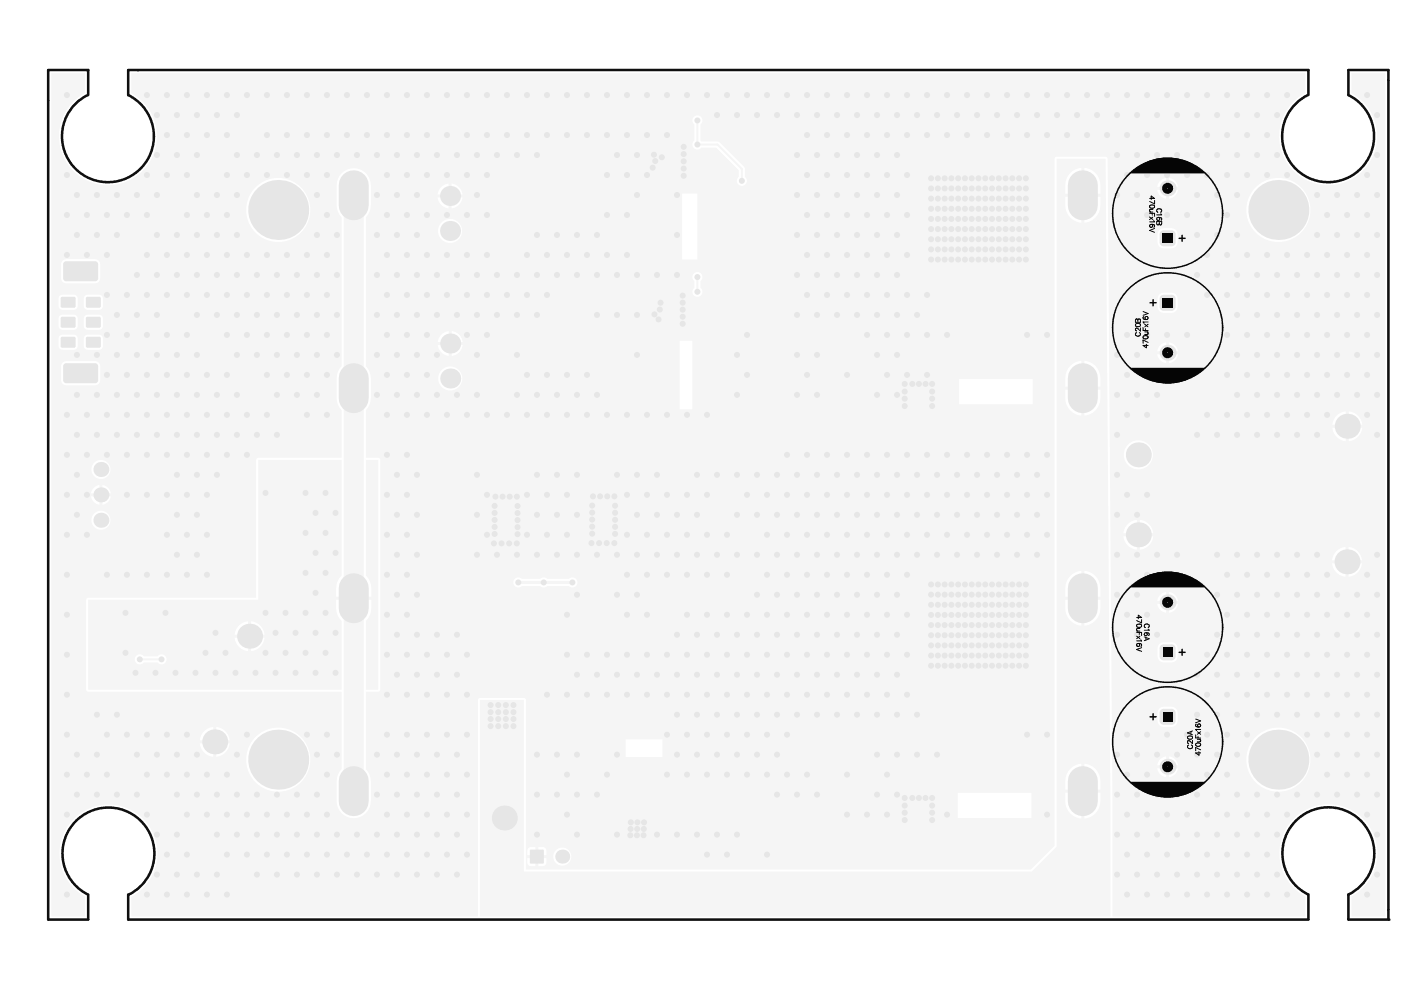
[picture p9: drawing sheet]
<svg xmlns="http://www.w3.org/2000/svg" width="297mm" height="210mm" viewBox="0 0 297 210" stroke-linecap="round" stroke-linejoin="round" font-family="sans-serif">
<path d="M29.3 14.9h-2.1v5.3M18.7 20.2v-5.3h-8.5v180.1h8.5v-5.3M27.2 189.7v5.3M277.4 189.7v5.3M285.9 189.7v5.3M294.4 192.9v2.1" fill="none" stroke="#110f0a" stroke-width=".54"/>
<circle cx="294.4" cy="195" r=".27" fill="#110f0a"/>
<path d="M29.3 14.9h248.1v5.3M18.6 20.2a9.7 9.7 0 0 0-3.3 14.8 9.7 9.7 0 0 0 15.2 0 9.7 9.7 0 0 0-3.3-14.8M277.3 20.2a9.7 9.7 0 0 0-3.3 14.8 9.7 9.7 0 0 0 15.2 0 9.7 9.7 0 0 0-3.3-14.8v-5.3h8.5v178M18.7 189.7a9.7 9.7 0 0 1-3.3-14.8 9.7 9.7 0 0 1 15.2 0 9.7 9.7 0 0 1-3.3 14.8M27.2 195h250.2M277.4 189.7a9.7 9.7 0 0 1-3.4-14.9 9.7 9.7 0 0 1 15.2 0 9.7 9.7 0 0 1-3.3 14.9M285.9 195h8.5" fill="none" stroke="#110f0a" stroke-width=".54"/>
<g fill="#f5f5f5">
<path d="M10.9 15.5v178.8h7.1v-4.2l-1.4-1-1.9-1.9-.8-1.2-1-2.5-.3-2.8 .4-2.7 1.2-2.6 .9-1.1 2-1.9 2.5-1.3 2.7-.5h1.3l2.9 .6 2.4 1.2 1.1 .8 1.8 2.2 .7 1.3 .7 2.5 .1 2.9-.2 1.4-1 2.5-1.7 2.3-1.1 .9-1.5 .9v4.2h73.5v-45.9l.2-.3 .3-.1h9.3l.4 .2v36.2h107.1l5-5.1v-145.6l.1-.3 .3-.2h10.4l.3 .2 .1 .3 1.1 137.4v23.2h40.8v-4.2l-1.3-.9-1.1-.9-1.7-2.3-.6-1.3-.7-2.6 .1-2.9 .8-2.6 .6-1.2 1.9-2.2 1.1-.9 2.4-1.2 2.8-.6 2.7 .2 1.3 .4 2.6 1.3 1.1 .9 1.7 2 1.2 2.7 .4 2.6-.3 2.9-1 2.5-.8 1.2-1.9 1.9-1.5 1v4.2h7.2v-178.8h-7.2v4.3l1.4 .8 1.1 1 1.7 2.3 .6 1.2 .6 2.6-.1 2.9-.3 1.4-1.1 2.4-1.9 2.2-1 .9-2.4 1.2-2.9 .6-2.6-.2-1.5-.4-2.4-1.2-1.1-.9-1.8-2.2-.7-1.2-.8-2.6v-2.9l.2-1.3 1-2.5 1.7-2.3 1.1-1 1.4-.9v-4.2h-248.9v4.3l1.4 .8 1.1 1 1.7 2.3 .6 1.2 .6 2.6-.1 2.9-.8 2.6-.6 1.2-1.9 2.2-1 .9-2.5 1.2-2.8 .6-2.6-.2-1.5-.4-2.4-1.2-1.1-.9-1.8-2.2-.7-1.2-.8-2.6v-2.9l.2-1.3 1-2.5 1.7-2.3 1.1-1 1.4-.9v-4.2zM147.3 24.6a1.07 1.07 0 0 1 1.4 .3 1.07 1.07 0 0 1-.2 1.5v3.4l.2 .2h3.4l.5 .2 5.1 5.2 .2 .4v1.7a1.07 1.07 0 0 1 .2 1.6 1.07 1.07 0 0 1-1.6 0 1.07 1.07 0 0 1 .1-1.6v-1.4l-4.8-4.8h-3.1a1.07 1.07 0 0 1-1.6 .1 1.07 1.07 0 0 1 .1-1.6v-3.4a1.06 1.06 0 0 1 .1-1.8zM246.2 38.1l1-.4v1.9h-1.9l.5-1zM247.9 37.7a2.23 2.23 0 0 1 1.9 1.9h-1.9zM93.3 39.9a2.64 2.64 0 0 1 1.8-1v2.3h-2.3zM95.7 38.9a2.66 2.66 0 0 1 2.4 2.3h-2.4zM247.9 40.2h1.9a2.23 2.23 0 0 1-1.9 1.9zM245.3 40.2h1.9v1.9a2.23 2.23 0 0 1-1.9-1.9zM92.8 41.9h2.3v2.3a2.65 2.65 0 0 1-2.3-2.3zM95.7 41.9h2.4a2.66 2.66 0 0 1-2.4 2.3zM52.2 44.5a6.8 6.8 0 0 1 13.6 0 6.8 6.8 0 0 1-13.6 0zM264.2 44.5a6.8 6.8 0 0 1 13.6 0 6.8 6.8 0 0 1-13.6 0zM92.9 49a2.57 2.57 0 0 1 5.1 0 2.57 2.57 0 0 1-5.1 0zM245.8 48.8a3.5 3.5 0 0 1 3.5 0 3.4 3.4 0 0 1 0 3.5 3.5 3.5 0 0 1-3.5 0 3.4 3.4 0 0 1 0-3.5zM144.6 41h3.3v14h-3.3zM13.3 55.3l.7-.3h6.2a1.08 1.08 0 0 1 1.1 1v3a1.08 1.08 0 0 1-1.1 1.1h-6.2a1.08 1.08 0 0 1-1.1-1.1v-3zM147.3 57.8a1.07 1.07 0 0 1 1.4 .3 1.07 1.07 0 0 1-.2 1.5v1.4a1.07 1.07 0 0 1 .2 1.6 1.07 1.07 0 0 1-1.6 0 1.07 1.07 0 0 1 .1-1.6v-1.4a1.06 1.06 0 0 1 .1-1.8zM12.7 62.7l.5-.2h2.5a.79 .79 0 0 1 .8 .8v1.6a.79 .79 0 0 1-.8 .8h-2.5a.79 .79 0 0 1-.8-.8v-1.6zM18 62.7l.6-.2h2.4a.79 .79 0 0 1 .8 .8v1.6a.79 .79 0 0 1-.8 .8h-2.4a.79 .79 0 0 1-.8-.8v-1.6zM245.8 62.4a3.5 3.5 0 0 1 3.5 0 3.4 3.4 0 0 1 0 3.6 3.5 3.5 0 0 1-3.5 0 3.4 3.4 0 0 1 0-3.6zM12.7 67l.5-.3h2.5a.79 .79 0 0 1 .8 .8v1.6a.79 .79 0 0 1-.8 .8h-2.5a.79 .79 0 0 1-.8-.8v-1.6zM18 67l.6-.3h2.4a.79 .79 0 0 1 .8 .8v1.6a.79 .79 0 0 1-.8 .8h-2.4a.79 .79 0 0 1-.8-.8v-1.6zM93.3 71.2a2.64 2.64 0 0 1 1.8-1v2.3h-2.3zM95.8 70.2a2.65 2.65 0 0 1 2.3 2.3h-2.3zM12.7 71.2l.5-.2h2.5a.79 .79 0 0 1 .8 .7v1.7a.79 .79 0 0 1-.8 .8h-2.5a.79 .79 0 0 1-.8-.8v-1.7zM18 71.2l.6-.2h2.4a.79 .79 0 0 1 .8 .7v1.7a.79 .79 0 0 1-.8 .8h-2.4a.79 .79 0 0 1-.8-.8v-1.7zM245.8 73.4l.4-.4 1-.4v1.9h-1.9zM247.9 72.6a2.23 2.23 0 0 1 1.9 1.9h-1.9zM92.8 73.2h2.3v2.3a2.65 2.65 0 0 1-2.3-2.3zM95.8 73.2h2.3a2.65 2.65 0 0 1-2.3 2.3zM245.3 75.1h1.9v1.9a2.23 2.23 0 0 1-1.9-1.9zM247.9 75.1h1.9a2.23 2.23 0 0 1-1.9 1.9zM13.3 76.9l.7-.3h6.2a1.08 1.08 0 0 1 1.1 1v3a1.08 1.08 0 0 1-1.1 1.1h-6.2a1.08 1.08 0 0 1-1.1-1.1v-3zM92.9 80.2a2.57 2.57 0 0 1 5.1 0 2.57 2.57 0 0 1-5.1 0zM203.3 80.4h15.7v5.3h-15.7zM144.1 72.3h2.7v14.5h-2.7zM283.2 88.4a3.2 3.2 0 0 1 2.1-1.2v2.9h-2.8l.3-1.2zM286 87.2a3.2 3.2 0 0 1 2.8 2.9h-2.8zM282.5 90.7h2.8v2.9a3.2 3.2 0 0 1-2.8-2.9zM286 90.7h2.8a3.2 3.2 0 0 1-2.8 2.9zM238.3 96.4a3.1 3.1 0 0 1 6.2 0 3.1 3.1 0 0 1-6.2 0zM19.4 99.5a2.03 2.03 0 0 1 4 0 2.03 2.03 0 0 1-4 0zM19.7 103.6l.4-.4 1-.4v1.8h-1.8zM21.7 102.8a2.11 2.11 0 0 1 1.8 1.8h-1.8zM19.3 105.2h1.8v1.8a2.11 2.11 0 0 1-1.8-1.8zM21.7 105.2h1.8a2.11 2.11 0 0 1-1.8 1.8zM19.4 110.3a2.03 2.03 0 0 1 4 0 2.03 2.03 0 0 1-4 0zM238.9 111.4a3.2 3.2 0 0 1 2.1-1.2v2.9h-2.8l.3-1.2zM241.7 110.2a3.2 3.2 0 0 1 2.8 2.9h-2.8zM238.2 113.7h2.8v2.9a3.2 3.2 0 0 1-2.8-2.9zM241.7 113.7h2.8a3.2 3.2 0 0 1-2.8 2.9zM283.6 116.7l1.1-.6 .6-.2v2.9h-2.9a3.2 3.2 0 0 1 1.2-2.1zM285.9 115.9a3.2 3.2 0 0 1 2.9 2.9h-2.9zM282.4 119.4h2.9v2.9a3.2 3.2 0 0 1-2.9-2.9zM285.9 119.4h2.9a3.2 3.2 0 0 1-2.9 2.9zM109.3 122.6a1.03 1.03 0 0 1 1.3 .1h3.9a1.01 1.01 0 0 1 1.5 0h4.6a1.07 1.07 0 0 1 1.5 0 1.07 1.07 0 0 1 0 1.5 1.07 1.07 0 0 1-1.5 0h-4.6a1.01 1.01 0 0 1-1.5 0h-3.9a1.07 1.07 0 0 1-1.6 0 1.07 1.07 0 0 1 .3-1.6zM246.2 125.9l1-.4v1.9h-1.9l.5-1.1zM247.9 125.5a2.23 2.23 0 0 1 1.9 1.9h-1.9zM245.3 128h1.9v1.9a2.23 2.23 0 0 1-1.9-1.9zM247.9 128h1.9a2.23 2.23 0 0 1-1.9 1.9zM245.8 136.5a3.5 3.5 0 0 1 3.5 0 3.4 3.4 0 0 1 0 3.6 3.4 3.4 0 0 1-3.5 0 3.4 3.4 0 0 1 0-3.6zM245.8 150.2a3.5 3.5 0 0 1 3.5 0 3.4 3.4 0 0 1 0 3.5 3.5 3.5 0 0 1-3.5 0 3.4 3.4 0 0 1 0-3.5zM43.1 155.3a3.2 3.2 0 0 1 2.1-1.2v2.9h-2.9l.4-1.2zM45.8 154.1a3.2 3.2 0 0 1 2.9 2.9h-2.9zM42.3 157.6h2.9v2.9a3.2 3.2 0 0 1-2.9-2.9zM45.8 157.6h2.9a3.2 3.2 0 0 1-2.9 2.9zM132.6 156.8h7.9v3.7h-7.9zM245.8 161.2l.4-.4 1-.4v1.9h-1.9zM247.9 160.4a2.23 2.23 0 0 1 1.9 1.9h-1.9zM245.3 162.9h1.9v1.9a2.23 2.23 0 0 1-1.9-1.9zM247.9 162.9h1.9a2.23 2.23 0 0 1-1.9 1.9zM52.2 161.1a6.8 6.8 0 0 1 13.6 0 6.8 6.8 0 0 1-13.6 0zM264.2 161.1a6.8 6.8 0 0 1 13.6 0 6.8 6.8 0 0 1-13.6 0zM203.1 168.1h15.6v5.3h-15.6zM72.4 36.7a3.6 3.6 0 0 1 4-.8 3.6 3.6 0 0 1 2.2 3.4v4.2a3.6 3.6 0 0 1-1 2.6v31.5a3.6 3.6 0 0 1 1 2.6v4.2a3.6 3.6 0 0 1-1 2.6v10.1h2.6l.3 .1 .1 .3v48.7l-.1 .3-.3 .2h-2.6v16.4a3.6 3.6 0 0 1 1 2.5v4.3a3.6 3.6 0 0 1-3.6 3.6 3.6 3.6 0 0 1-3.6-3.6v-4.3a3.6 3.6 0 0 1 1-2.5v-16.4h-53.7l-.3-.2-.1-.3v-19l.2-.4 35.8-.1v-29.4l.4-.2h17.7v-10.1a3.6 3.6 0 0 1-1-2.6v-4.2a3.6 3.6 0 0 1 1-2.6v-31.5a3.6 3.6 0 0 1-1-2.6v-4.2a3.6 3.6 0 0 1 1-2.6zM112 179.8l.6-.2h.9v1.7h-1.7v-.9zM114.1 179.6h1a.77 .77 0 0 1 .8 .8v.9h-1.8zM117.3 181.6a1.92 1.92 0 0 1 3.8 0 1.92 1.92 0 0 1-3.8 0zM111.8 181.9h1.7v1.7h-.9a.77 .77 0 0 1-.8-.7zM114.1 181.9h1.8v1a.77 .77 0 0 1-.8 .7h-1z"/>
<path d="M101.8 148.4v45.9h133.6v-23.2l-1-137.4h-10.4v145.8l-5.3 5.3h-107.6v-36.4zM226.9 36.7a3.6 3.6 0 0 1 2.4-1.1v5.5h-3.4a5.1 5.1 0 0 1 1-4.4zM229.9 35.6a3.7 3.7 0 0 1 3.4 3.7v1.8h-3.4zM225.9 41.7h3.4v5.5a3.7 3.7 0 0 1-3.4-3.7zM229.9 41.7h3.4a5.1 5.1 0 0 1-1.1 4.5 3.6 3.6 0 0 1-2.3 1zM226.9 77.5a3.6 3.6 0 0 1 2.4-1v5.5h-3.4a5.1 5.1 0 0 1 1-4.5zM229.9 76.5a3.7 3.7 0 0 1 3.4 3.7v1.8h-3.4zM225.9 82.6h3.4v5.5a3.7 3.7 0 0 1-3.4-3.7zM229.9 82.6h3.4a5.1 5.1 0 0 1-1.1 4.5 3.6 3.6 0 0 1-2.3 1zM226.9 122.1a3.6 3.6 0 0 1 2.4-1.1v5.5h-3.4a5.1 5.1 0 0 1 1-4.4zM229.9 121a3.7 3.7 0 0 1 3.4 3.7v1.8h-3.4zM225.9 127.2h3.4v5.5a3.7 3.7 0 0 1-3.4-3.7zM229.9 127.2h3.4a5.1 5.1 0 0 1-1.1 4.4 3.6 3.6 0 0 1-2.3 1.1zM226.9 163a3.6 3.6 0 0 1 2.4-1.1v5.5h-3.4a5.1 5.1 0 0 1 1-4.4zM229.9 161.9a3.7 3.7 0 0 1 3.4 3.7v1.8h-3.4zM225.9 168.1h3.4v5.5a3.7 3.7 0 0 1-3.4-3.7zM229.9 168.1h3.4a5.1 5.1 0 0 1-1.1 4.4 3.6 3.6 0 0 1-2.3 1.1z"/>
<path d="M18.7 127.2v19h53.7v-14.5a3.6 3.6 0 0 1-1.1-2.7v-1.8h7.4a5.1 5.1 0 0 1-1.1 4.4v14.6h2.6v-48.7h-2.6v24.5a3.6 3.6 0 0 1 1.1 2.7v1.8h-7.4a5.1 5.1 0 0 1 1.1-4.4v-24.6h-17.7v29.7zM50.9 132.4l1.1-.6 .6-.1v2.9h-2.9a3.2 3.2 0 0 1 1.2-2.2zM53.2 131.7a3.2 3.2 0 0 1 2.9 2.9h-2.9zM49.7 135.2h2.9v2.9a3.2 3.2 0 0 1-2.9-2.9zM53.2 135.2h2.9a3.2 3.2 0 0 1-2.9 2.9zM29 138.9a1.06 1.06 0 0 1 1.5 .3h2.9a1.07 1.07 0 0 1 1.6-.2 1.07 1.07 0 0 1 0 1.6 1.07 1.07 0 0 1-1.6-.2h-2.9a1.08 1.08 0 0 1-1.7 .1 1.08 1.08 0 0 1 .2-1.6z"/>
</g>
<path d="M109.9 123.5h11.5" fill="none" stroke="#f5f5f5" stroke-width=".64"/>
<path d="M147.9 25.5v5.1h4.2l5.2 5.2v2.5M147.8 58.6l.1 3.3M29.6 139.8h4.6" fill="none" stroke="#f5f5f5" stroke-width=".42"/>
<path d="M75 41.4v126.3" fill="none" stroke="#f5f5f5" stroke-width="4.2"/>
<g fill="#e6e6e6">
<path d="M248.4 139.2h.9a.85 .85 0 0 1-.9 .8z"/>
<path d="M248.4 136.6a.85 .85 0 0 1 .9 .9h-.9z"/>
<path d="M246.1 136.9l.6-.3v.9h-.8z"/>
<path d="M245.9 139.2h.8v.8a.85 .85 0 0 1-.8-.8z"/>
<circle cx="37.2" cy="142.7" r=".64"/>
<circle cx="26.6" cy="129.9" r=".64"/>
<circle cx="26.6" cy="138.4" r=".64"/>
<circle cx="28.7" cy="142.7" r=".64"/>
<circle cx="33" cy="142.7" r=".64"/>
<circle cx="35.1" cy="129.9" r=".64"/>
<circle cx="41.4" cy="142.7" r=".64"/>
<circle cx="45.7" cy="134.2" r=".64"/>
<circle cx="43.6" cy="138.4" r=".64"/>
<circle cx="45.7" cy="142.7" r=".64"/>
<circle cx="47.8" cy="138.4" r=".64"/>
<circle cx="49.9" cy="142.7" r=".64"/>
<circle cx="54.2" cy="142.7" r=".64"/>
<circle cx="56.3" cy="104.5" r=".64"/>
<circle cx="56.3" cy="129.9" r=".64"/>
<circle cx="58.4" cy="134.2" r=".64"/>
<circle cx="56.3" cy="138.4" r=".64"/>
<circle cx="58.4" cy="142.7" r=".64"/>
<circle cx="60.5" cy="129.9" r=".64"/>
<circle cx="62.7" cy="134.2" r=".64"/>
<circle cx="60.5" cy="138.4" r=".64"/>
<circle cx="62.7" cy="142.7" r=".64"/>
<circle cx="64.8" cy="104.5" r=".64"/>
<circle cx="66.9" cy="108.7" r=".64"/>
<circle cx="64.8" cy="113" r=".64"/>
<circle cx="66.9" cy="117.2" r=".64"/>
<circle cx="64.8" cy="121.5" r=".64"/>
<circle cx="66.9" cy="125.7" r=".64"/>
<circle cx="64.8" cy="129.9" r=".64"/>
<circle cx="66.9" cy="134.2" r=".64"/>
<circle cx="64.8" cy="138.4" r=".64"/>
<circle cx="66.9" cy="142.7" r=".64"/>
<circle cx="69" cy="104.5" r=".64"/>
<circle cx="71.1" cy="108.7" r=".64"/>
<circle cx="69" cy="113" r=".64"/>
<circle cx="71.1" cy="117.2" r=".64"/>
<circle cx="69" cy="121.5" r=".64"/>
<circle cx="69" cy="129.9" r=".64"/>
<circle cx="71.1" cy="134.2" r=".64"/>
<circle cx="69" cy="138.4" r=".64"/>
<circle cx="71.1" cy="142.7" r=".64"/>
<circle cx="14.2" cy="20.2" r=".64"/>
<circle cx="14.2" cy="37.1" r=".64"/>
<circle cx="16.3" cy="41.3" r=".64"/>
<circle cx="14.2" cy="45.6" r=".64"/>
<circle cx="16.3" cy="49.8" r=".64"/>
<circle cx="14.2" cy="54.1" r=".64"/>
<circle cx="16.3" cy="75.2" r=".64"/>
<circle cx="16.3" cy="83.7" r=".64"/>
<circle cx="14.2" cy="88" r=".64"/>
<circle cx="16.3" cy="92.2" r=".64"/>
<circle cx="14.2" cy="96.4" r=".64"/>
<circle cx="16.3" cy="100.7" r=".64"/>
<circle cx="14.2" cy="104.9" r=".64"/>
<circle cx="16.3" cy="109.2" r=".64"/>
<circle cx="14.2" cy="113.4" r=".64"/>
<circle cx="14.2" cy="121.9" r=".64"/>
<circle cx="14.2" cy="130.3" r=".64"/>
<circle cx="14.2" cy="138.8" r=".64"/>
<circle cx="14.2" cy="147.3" r=".64"/>
<circle cx="14.2" cy="155.8" r=".64"/>
<circle cx="16.3" cy="160" r=".64"/>
<circle cx="14.2" cy="164.2" r=".64"/>
<circle cx="16.3" cy="168.5" r=".64"/>
<circle cx="14.2" cy="172.7" r=".64"/>
<circle cx="14.2" cy="189.7" r=".64"/>
<circle cx="20.5" cy="41.3" r=".64"/>
<circle cx="18.4" cy="45.6" r=".64"/>
<circle cx="20.5" cy="49.8" r=".64"/>
<circle cx="18.4" cy="54.1" r=".64"/>
<circle cx="20.5" cy="75.2" r=".64"/>
<circle cx="20.5" cy="83.7" r=".64"/>
<circle cx="18.4" cy="88" r=".64"/>
<circle cx="20.5" cy="92.2" r=".64"/>
<circle cx="18.4" cy="96.4" r=".64"/>
<circle cx="18.4" cy="104.9" r=".64"/>
<circle cx="18.4" cy="113.4" r=".64"/>
<circle cx="20.5" cy="151.5" r=".64"/>
<circle cx="20.5" cy="160" r=".64"/>
<circle cx="18.4" cy="164.2" r=".64"/>
<circle cx="20.5" cy="168.5" r=".64"/>
<circle cx="24.8" cy="41.3" r=".64"/>
<circle cx="22.7" cy="45.6" r=".64"/>
<circle cx="24.8" cy="49.8" r=".64"/>
<circle cx="22.7" cy="54.1" r=".64"/>
<circle cx="22.7" cy="62.5" r=".64"/>
<circle cx="24.8" cy="66.8" r=".64"/>
<circle cx="22.7" cy="71" r=".64"/>
<circle cx="24.8" cy="75.2" r=".64"/>
<circle cx="22.7" cy="79.5" r=".64"/>
<circle cx="24.8" cy="83.7" r=".64"/>
<circle cx="22.7" cy="88" r=".64"/>
<circle cx="24.8" cy="92.2" r=".64"/>
<circle cx="22.7" cy="96.4" r=".64"/>
<circle cx="22.7" cy="121.9" r=".64"/>
<circle cx="24.8" cy="151.5" r=".64"/>
<circle cx="22.7" cy="155.8" r=".64"/>
<circle cx="22.7" cy="164.2" r=".64"/>
<circle cx="24.8" cy="168.5" r=".64"/>
<circle cx="29" cy="41.3" r=".64"/>
<circle cx="26.9" cy="45.6" r=".64"/>
<circle cx="29" cy="58.3" r=".64"/>
<circle cx="26.9" cy="62.5" r=".64"/>
<circle cx="29" cy="66.8" r=".64"/>
<circle cx="26.9" cy="71" r=".64"/>
<circle cx="29" cy="75.2" r=".64"/>
<circle cx="26.9" cy="79.5" r=".64"/>
<circle cx="29" cy="83.7" r=".64"/>
<circle cx="26.9" cy="88" r=".64"/>
<circle cx="29" cy="92.2" r=".64"/>
<circle cx="26.9" cy="96.4" r=".64"/>
<circle cx="26.9" cy="104.9" r=".64"/>
<circle cx="26.9" cy="121.9" r=".64"/>
<circle cx="26.9" cy="155.8" r=".64"/>
<circle cx="29" cy="160" r=".64"/>
<circle cx="29" cy="168.5" r=".64"/>
<circle cx="31.2" cy="20.2" r=".64"/>
<circle cx="33.3" cy="24.4" r=".64"/>
<circle cx="33.3" cy="32.9" r=".64"/>
<circle cx="31.2" cy="37.1" r=".64"/>
<circle cx="33.3" cy="41.3" r=".64"/>
<circle cx="31.2" cy="45.6" r=".64"/>
<circle cx="33.3" cy="49.8" r=".64"/>
<circle cx="31.2" cy="54.1" r=".64"/>
<circle cx="33.3" cy="58.3" r=".64"/>
<circle cx="31.2" cy="62.5" r=".64"/>
<circle cx="33.3" cy="66.8" r=".64"/>
<circle cx="31.2" cy="71" r=".64"/>
<circle cx="33.3" cy="75.2" r=".64"/>
<circle cx="31.2" cy="79.5" r=".64"/>
<circle cx="33.3" cy="83.7" r=".64"/>
<circle cx="31.2" cy="88" r=".64"/>
<circle cx="33.3" cy="92.2" r=".64"/>
<circle cx="31.2" cy="96.4" r=".64"/>
<circle cx="31.2" cy="104.9" r=".64"/>
<circle cx="31.2" cy="121.9" r=".64"/>
<circle cx="31.2" cy="155.8" r=".64"/>
<circle cx="33.3" cy="160" r=".64"/>
<circle cx="31.2" cy="164.2" r=".64"/>
<circle cx="31.2" cy="172.7" r=".64"/>
<circle cx="33.3" cy="177" r=".64"/>
<circle cx="33.3" cy="185.4" r=".64"/>
<circle cx="31.2" cy="189.7" r=".64"/>
<circle cx="35.4" cy="20.2" r=".64"/>
<circle cx="37.5" cy="24.4" r=".64"/>
<circle cx="35.4" cy="28.6" r=".64"/>
<circle cx="37.5" cy="32.9" r=".64"/>
<circle cx="35.4" cy="37.1" r=".64"/>
<circle cx="37.5" cy="49.8" r=".64"/>
<circle cx="35.4" cy="54.1" r=".64"/>
<circle cx="37.5" cy="58.3" r=".64"/>
<circle cx="35.4" cy="62.5" r=".64"/>
<circle cx="35.4" cy="71" r=".64"/>
<circle cx="37.5" cy="75.2" r=".64"/>
<circle cx="35.4" cy="79.5" r=".64"/>
<circle cx="37.5" cy="83.7" r=".64"/>
<circle cx="35.4" cy="88" r=".64"/>
<circle cx="37.5" cy="92.2" r=".64"/>
<circle cx="35.4" cy="96.4" r=".64"/>
<circle cx="37.5" cy="100.7" r=".64"/>
<circle cx="35.4" cy="104.9" r=".64"/>
<circle cx="37.5" cy="109.2" r=".64"/>
<circle cx="35.4" cy="113.4" r=".64"/>
<circle cx="37.5" cy="117.6" r=".64"/>
<circle cx="35.4" cy="121.9" r=".64"/>
<circle cx="35.4" cy="155.8" r=".64"/>
<circle cx="37.5" cy="160" r=".64"/>
<circle cx="35.4" cy="164.2" r=".64"/>
<circle cx="37.5" cy="168.5" r=".64"/>
<circle cx="37.5" cy="177" r=".64"/>
<circle cx="35.4" cy="181.2" r=".64"/>
<circle cx="37.5" cy="185.4" r=".64"/>
<circle cx="35.4" cy="189.7" r=".64"/>
<circle cx="39.6" cy="20.2" r=".64"/>
<circle cx="41.8" cy="24.4" r=".64"/>
<circle cx="39.6" cy="28.6" r=".64"/>
<circle cx="41.8" cy="32.9" r=".64"/>
<circle cx="39.6" cy="37.1" r=".64"/>
<circle cx="41.8" cy="41.3" r=".64"/>
<circle cx="39.6" cy="45.6" r=".64"/>
<circle cx="41.8" cy="49.8" r=".64"/>
<circle cx="39.6" cy="54.1" r=".64"/>
<circle cx="41.8" cy="58.3" r=".64"/>
<circle cx="39.6" cy="62.5" r=".64"/>
<circle cx="41.8" cy="66.8" r=".64"/>
<circle cx="39.6" cy="71" r=".64"/>
<circle cx="41.8" cy="75.2" r=".64"/>
<circle cx="39.6" cy="79.5" r=".64"/>
<circle cx="41.8" cy="83.7" r=".64"/>
<circle cx="39.6" cy="88" r=".64"/>
<circle cx="41.8" cy="92.2" r=".64"/>
<circle cx="39.6" cy="96.4" r=".64"/>
<circle cx="41.8" cy="100.7" r=".64"/>
<circle cx="39.6" cy="104.9" r=".64"/>
<circle cx="41.8" cy="109.2" r=".64"/>
<circle cx="39.6" cy="113.4" r=".64"/>
<circle cx="41.8" cy="117.6" r=".64"/>
<circle cx="39.6" cy="121.9" r=".64"/>
<circle cx="39.6" cy="155.8" r=".64"/>
<circle cx="41.8" cy="160" r=".64"/>
<circle cx="39.6" cy="164.2" r=".64"/>
<circle cx="41.8" cy="168.5" r=".64"/>
<circle cx="39.6" cy="172.7" r=".64"/>
<circle cx="39.6" cy="181.2" r=".64"/>
<circle cx="41.8" cy="185.4" r=".64"/>
<circle cx="39.6" cy="189.7" r=".64"/>
<circle cx="43.9" cy="20.2" r=".64"/>
<circle cx="46" cy="24.4" r=".64"/>
<circle cx="43.9" cy="28.6" r=".64"/>
<circle cx="46" cy="41.3" r=".64"/>
<circle cx="43.9" cy="45.6" r=".64"/>
<circle cx="46" cy="49.8" r=".64"/>
<circle cx="43.9" cy="54.1" r=".64"/>
<circle cx="46" cy="58.3" r=".64"/>
<circle cx="43.9" cy="62.5" r=".64"/>
<circle cx="46" cy="66.8" r=".64"/>
<circle cx="43.9" cy="79.5" r=".64"/>
<circle cx="46" cy="83.7" r=".64"/>
<circle cx="43.9" cy="88" r=".64"/>
<circle cx="46" cy="92.2" r=".64"/>
<circle cx="43.9" cy="96.4" r=".64"/>
<circle cx="46" cy="100.7" r=".64"/>
<circle cx="43.9" cy="104.9" r=".64"/>
<circle cx="43.9" cy="113.4" r=".64"/>
<circle cx="43.9" cy="121.9" r=".64"/>
<circle cx="43.9" cy="164.2" r=".64"/>
<circle cx="46" cy="168.5" r=".64"/>
<circle cx="43.9" cy="172.7" r=".64"/>
<circle cx="46" cy="177" r=".64"/>
<circle cx="46" cy="185.4" r=".64"/>
<circle cx="43.9" cy="189.7" r=".64"/>
<circle cx="48.1" cy="20.2" r=".64"/>
<circle cx="50.2" cy="24.4" r=".64"/>
<circle cx="48.1" cy="28.6" r=".64"/>
<circle cx="50.2" cy="32.9" r=".64"/>
<circle cx="48.1" cy="37.1" r=".64"/>
<circle cx="50.2" cy="41.3" r=".64"/>
<circle cx="48.1" cy="45.6" r=".64"/>
<circle cx="50.2" cy="49.8" r=".64"/>
<circle cx="48.1" cy="54.1" r=".64"/>
<circle cx="50.2" cy="58.3" r=".64"/>
<circle cx="48.1" cy="62.5" r=".64"/>
<circle cx="50.2" cy="66.8" r=".64"/>
<circle cx="48.1" cy="71" r=".64"/>
<circle cx="50.2" cy="75.2" r=".64"/>
<circle cx="48.1" cy="79.5" r=".64"/>
<circle cx="50.2" cy="83.7" r=".64"/>
<circle cx="48.1" cy="88" r=".64"/>
<circle cx="50.2" cy="92.2" r=".64"/>
<circle cx="48.1" cy="96.4" r=".64"/>
<circle cx="50.2" cy="160" r=".64"/>
<circle cx="48.1" cy="164.2" r=".64"/>
<circle cx="50.2" cy="168.5" r=".64"/>
<circle cx="48.1" cy="172.7" r=".64"/>
<circle cx="50.2" cy="177" r=".64"/>
<circle cx="48.1" cy="181.2" r=".64"/>
<circle cx="48.1" cy="189.7" r=".64"/>
<circle cx="52.4" cy="20.2" r=".64"/>
<circle cx="54.5" cy="32.9" r=".64"/>
<circle cx="52.4" cy="37.1" r=".64"/>
<circle cx="52.4" cy="54.1" r=".64"/>
<circle cx="54.5" cy="58.3" r=".64"/>
<circle cx="52.4" cy="62.5" r=".64"/>
<circle cx="54.5" cy="66.8" r=".64"/>
<circle cx="52.4" cy="71" r=".64"/>
<circle cx="54.5" cy="75.2" r=".64"/>
<circle cx="52.4" cy="88" r=".64"/>
<circle cx="54.5" cy="92.2" r=".64"/>
<circle cx="52.4" cy="96.4" r=".64"/>
<circle cx="52.4" cy="155.8" r=".64"/>
<circle cx="54.5" cy="168.5" r=".64"/>
<circle cx="52.4" cy="172.7" r=".64"/>
<circle cx="54.5" cy="177" r=".64"/>
<circle cx="52.4" cy="181.2" r=".64"/>
<circle cx="54.5" cy="185.4" r=".64"/>
<circle cx="56.6" cy="20.2" r=".64"/>
<circle cx="56.6" cy="28.6" r=".64"/>
<circle cx="58.7" cy="32.9" r=".64"/>
<circle cx="56.6" cy="37.1" r=".64"/>
<circle cx="56.6" cy="54.1" r=".64"/>
<circle cx="58.7" cy="58.3" r=".64"/>
<circle cx="56.6" cy="62.5" r=".64"/>
<circle cx="58.7" cy="66.8" r=".64"/>
<circle cx="56.6" cy="71" r=".64"/>
<circle cx="58.7" cy="75.2" r=".64"/>
<circle cx="56.6" cy="79.5" r=".64"/>
<circle cx="58.7" cy="83.7" r=".64"/>
<circle cx="56.6" cy="88" r=".64"/>
<circle cx="58.7" cy="92.2" r=".64"/>
<circle cx="58.7" cy="168.5" r=".64"/>
<circle cx="56.6" cy="172.7" r=".64"/>
<circle cx="58.7" cy="177" r=".64"/>
<circle cx="56.6" cy="181.2" r=".64"/>
<circle cx="58.7" cy="185.4" r=".64"/>
<circle cx="60.8" cy="20.2" r=".64"/>
<circle cx="60.8" cy="28.6" r=".64"/>
<circle cx="63" cy="32.9" r=".64"/>
<circle cx="60.8" cy="37.1" r=".64"/>
<circle cx="60.8" cy="54.1" r=".64"/>
<circle cx="63" cy="58.3" r=".64"/>
<circle cx="60.8" cy="62.5" r=".64"/>
<circle cx="63" cy="66.8" r=".64"/>
<circle cx="60.8" cy="71" r=".64"/>
<circle cx="63" cy="75.2" r=".64"/>
<circle cx="60.8" cy="79.5" r=".64"/>
<circle cx="63" cy="83.7" r=".64"/>
<circle cx="63" cy="168.5" r=".64"/>
<circle cx="60.8" cy="172.7" r=".64"/>
<circle cx="63" cy="177" r=".64"/>
<circle cx="60.8" cy="181.2" r=".64"/>
<circle cx="63" cy="185.4" r=".64"/>
<circle cx="65.1" cy="20.2" r=".64"/>
<circle cx="65.1" cy="28.6" r=".64"/>
<circle cx="67.2" cy="32.9" r=".64"/>
<circle cx="65.1" cy="37.1" r=".64"/>
<circle cx="67.2" cy="41.3" r=".64"/>
<circle cx="67.2" cy="49.8" r=".64"/>
<circle cx="65.1" cy="54.1" r=".64"/>
<circle cx="67.2" cy="58.3" r=".64"/>
<circle cx="65.1" cy="62.5" r=".64"/>
<circle cx="67.2" cy="66.8" r=".64"/>
<circle cx="65.1" cy="71" r=".64"/>
<circle cx="67.2" cy="75.2" r=".64"/>
<circle cx="65.1" cy="79.5" r=".64"/>
<circle cx="67.2" cy="83.7" r=".64"/>
<circle cx="65.1" cy="88" r=".64"/>
<circle cx="65.1" cy="155.8" r=".64"/>
<circle cx="67.2" cy="160" r=".64"/>
<circle cx="67.2" cy="168.5" r=".64"/>
<circle cx="65.1" cy="172.7" r=".64"/>
<circle cx="67.2" cy="177" r=".64"/>
<circle cx="65.1" cy="181.2" r=".64"/>
<circle cx="67.2" cy="185.4" r=".64"/>
<circle cx="69.3" cy="20.2" r=".64"/>
<circle cx="69.3" cy="28.6" r=".64"/>
<circle cx="71.4" cy="32.9" r=".64"/>
<circle cx="69.3" cy="37.1" r=".64"/>
<circle cx="69.3" cy="45.6" r=".64"/>
<circle cx="71.4" cy="49.8" r=".64"/>
<circle cx="69.3" cy="54.1" r=".64"/>
<circle cx="71.4" cy="58.3" r=".64"/>
<circle cx="69.3" cy="62.5" r=".64"/>
<circle cx="71.4" cy="66.8" r=".64"/>
<circle cx="69.3" cy="71" r=".64"/>
<circle cx="71.4" cy="75.2" r=".64"/>
<circle cx="69.3" cy="79.5" r=".64"/>
<circle cx="69.3" cy="88" r=".64"/>
<circle cx="69.3" cy="155.8" r=".64"/>
<circle cx="71.4" cy="160" r=".64"/>
<circle cx="69.3" cy="164.2" r=".64"/>
<circle cx="69.3" cy="172.7" r=".64"/>
<circle cx="71.4" cy="177" r=".64"/>
<circle cx="69.3" cy="181.2" r=".64"/>
<circle cx="71.4" cy="185.4" r=".64"/>
<circle cx="73.6" cy="20.2" r=".64"/>
<circle cx="73.6" cy="28.6" r=".64"/>
<circle cx="75.7" cy="32.9" r=".64"/>
<circle cx="75.7" cy="177" r=".64"/>
<circle cx="73.6" cy="181.2" r=".64"/>
<circle cx="75.7" cy="185.4" r=".64"/>
<circle cx="77.8" cy="20.2" r=".64"/>
<circle cx="77.8" cy="28.6" r=".64"/>
<circle cx="79.9" cy="32.9" r=".64"/>
<circle cx="79.9" cy="41.3" r=".64"/>
<circle cx="79.9" cy="49.8" r=".64"/>
<circle cx="79.9" cy="58.3" r=".64"/>
<circle cx="79.9" cy="66.8" r=".64"/>
<circle cx="79.9" cy="75.2" r=".64"/>
<circle cx="79.9" cy="83.7" r=".64"/>
<circle cx="79.9" cy="160" r=".64"/>
<circle cx="79.9" cy="168.5" r=".64"/>
<circle cx="79.9" cy="177" r=".64"/>
<circle cx="77.8" cy="181.2" r=".64"/>
<circle cx="79.9" cy="185.4" r=".64"/>
<circle cx="82" cy="20.2" r=".64"/>
<circle cx="82" cy="28.6" r=".64"/>
<circle cx="84.2" cy="32.9" r=".64"/>
<circle cx="82" cy="37.1" r=".64"/>
<circle cx="84.2" cy="41.3" r=".64"/>
<circle cx="82" cy="45.6" r=".64"/>
<circle cx="84.2" cy="49.8" r=".64"/>
<circle cx="82" cy="54.1" r=".64"/>
<circle cx="84.2" cy="58.3" r=".64"/>
<circle cx="82" cy="62.5" r=".64"/>
<circle cx="84.2" cy="66.8" r=".64"/>
<circle cx="82" cy="71" r=".64"/>
<circle cx="84.2" cy="75.2" r=".64"/>
<circle cx="82" cy="79.5" r=".64"/>
<circle cx="84.2" cy="83.7" r=".64"/>
<circle cx="82" cy="88" r=".64"/>
<circle cx="82" cy="96.4" r=".64"/>
<circle cx="84.2" cy="100.7" r=".64"/>
<circle cx="82" cy="104.9" r=".64"/>
<circle cx="84.2" cy="109.2" r=".64"/>
<circle cx="82" cy="113.4" r=".64"/>
<circle cx="84.2" cy="117.6" r=".64"/>
<circle cx="82" cy="121.9" r=".64"/>
<circle cx="84.2" cy="126.1" r=".64"/>
<circle cx="82" cy="130.3" r=".64"/>
<circle cx="84.2" cy="134.6" r=".64"/>
<circle cx="82" cy="138.8" r=".64"/>
<circle cx="84.2" cy="143.1" r=".64"/>
<circle cx="82" cy="147.3" r=".64"/>
<circle cx="82" cy="155.8" r=".64"/>
<circle cx="84.2" cy="160" r=".64"/>
<circle cx="82" cy="164.2" r=".64"/>
<circle cx="84.2" cy="168.5" r=".64"/>
<circle cx="82" cy="172.7" r=".64"/>
<circle cx="84.2" cy="177" r=".64"/>
<circle cx="82" cy="181.2" r=".64"/>
<circle cx="84.2" cy="185.4" r=".64"/>
<circle cx="86.3" cy="20.2" r=".64"/>
<circle cx="86.3" cy="28.6" r=".64"/>
<circle cx="88.4" cy="32.9" r=".64"/>
<circle cx="86.3" cy="37.1" r=".64"/>
<circle cx="88.4" cy="41.3" r=".64"/>
<circle cx="86.3" cy="45.6" r=".64"/>
<circle cx="88.4" cy="49.8" r=".64"/>
<circle cx="86.3" cy="54.1" r=".64"/>
<circle cx="88.4" cy="58.3" r=".64"/>
<circle cx="86.3" cy="62.5" r=".64"/>
<circle cx="88.4" cy="66.8" r=".64"/>
<circle cx="86.3" cy="71" r=".64"/>
<circle cx="88.4" cy="75.2" r=".64"/>
<circle cx="86.3" cy="79.5" r=".64"/>
<circle cx="88.4" cy="83.7" r=".64"/>
<circle cx="86.3" cy="88" r=".64"/>
<circle cx="86.3" cy="96.4" r=".64"/>
<circle cx="88.4" cy="100.7" r=".64"/>
<circle cx="86.3" cy="104.9" r=".64"/>
<circle cx="88.4" cy="109.2" r=".64"/>
<circle cx="86.3" cy="113.4" r=".64"/>
<circle cx="88.4" cy="117.6" r=".64"/>
<circle cx="86.3" cy="121.9" r=".64"/>
<circle cx="88.4" cy="126.1" r=".64"/>
<circle cx="86.3" cy="130.3" r=".64"/>
<circle cx="88.4" cy="134.6" r=".64"/>
<circle cx="86.3" cy="138.8" r=".64"/>
<circle cx="88.4" cy="143.1" r=".64"/>
<circle cx="86.3" cy="147.3" r=".64"/>
<circle cx="86.3" cy="155.8" r=".64"/>
<circle cx="88.4" cy="160" r=".64"/>
<circle cx="86.3" cy="164.2" r=".64"/>
<circle cx="88.4" cy="168.5" r=".64"/>
<circle cx="86.3" cy="172.7" r=".64"/>
<circle cx="88.4" cy="177" r=".64"/>
<circle cx="86.3" cy="181.2" r=".64"/>
<circle cx="88.4" cy="185.4" r=".64"/>
<circle cx="90.5" cy="20.2" r=".64"/>
<circle cx="90.5" cy="28.6" r=".64"/>
<circle cx="92.6" cy="32.9" r=".64"/>
<circle cx="90.5" cy="37.1" r=".64"/>
<circle cx="90.5" cy="45.6" r=".64"/>
<circle cx="90.5" cy="54.1" r=".64"/>
<circle cx="92.6" cy="58.3" r=".64"/>
<circle cx="90.5" cy="62.5" r=".64"/>
<circle cx="92.6" cy="66.8" r=".64"/>
<circle cx="90.5" cy="71" r=".64"/>
<circle cx="92.6" cy="75.2" r=".64"/>
<circle cx="90.5" cy="79.5" r=".64"/>
<circle cx="92.6" cy="83.7" r=".64"/>
<circle cx="90.5" cy="88" r=".64"/>
<circle cx="92.6" cy="134.6" r=".64"/>
<circle cx="90.5" cy="138.8" r=".64"/>
<circle cx="92.6" cy="143.1" r=".64"/>
<circle cx="90.5" cy="147.3" r=".64"/>
<circle cx="90.5" cy="155.8" r=".64"/>
<circle cx="92.6" cy="160" r=".64"/>
<circle cx="90.5" cy="164.2" r=".64"/>
<circle cx="92.6" cy="168.5" r=".64"/>
<circle cx="90.5" cy="172.7" r=".64"/>
<circle cx="92.6" cy="177" r=".64"/>
<circle cx="90.5" cy="181.2" r=".64"/>
<circle cx="92.6" cy="185.4" r=".64"/>
<circle cx="94.8" cy="20.2" r=".64"/>
<circle cx="94.8" cy="28.6" r=".64"/>
<circle cx="96.9" cy="32.9" r=".64"/>
<circle cx="94.8" cy="37.1" r=".64"/>
<circle cx="94.8" cy="45.6" r=".64"/>
<circle cx="94.8" cy="54.1" r=".64"/>
<circle cx="96.9" cy="58.3" r=".64"/>
<circle cx="94.8" cy="62.5" r=".64"/>
<circle cx="96.9" cy="66.8" r=".64"/>
<circle cx="96.9" cy="83.7" r=".64"/>
<circle cx="94.8" cy="88" r=".64"/>
<circle cx="96.9" cy="134.6" r=".64"/>
<circle cx="94.8" cy="138.8" r=".64"/>
<circle cx="96.9" cy="143.1" r=".64"/>
<circle cx="94.8" cy="147.3" r=".64"/>
<circle cx="94.8" cy="155.8" r=".64"/>
<circle cx="96.9" cy="160" r=".64"/>
<circle cx="94.8" cy="164.2" r=".64"/>
<circle cx="96.9" cy="168.5" r=".64"/>
<circle cx="94.8" cy="172.7" r=".64"/>
<circle cx="96.9" cy="177" r=".64"/>
<circle cx="94.8" cy="181.2" r=".64"/>
<circle cx="96.9" cy="185.4" r=".64"/>
<circle cx="99" cy="20.2" r=".64"/>
<circle cx="99" cy="28.6" r=".64"/>
<circle cx="101.1" cy="32.9" r=".64"/>
<circle cx="99" cy="37.1" r=".64"/>
<circle cx="101.1" cy="41.3" r=".64"/>
<circle cx="99" cy="45.6" r=".64"/>
<circle cx="99" cy="54.1" r=".64"/>
<circle cx="101.1" cy="58.3" r=".64"/>
<circle cx="99" cy="62.5" r=".64"/>
<circle cx="101.1" cy="66.8" r=".64"/>
<circle cx="99" cy="71" r=".64"/>
<circle cx="101.1" cy="75.2" r=".64"/>
<circle cx="101.1" cy="83.7" r=".64"/>
<circle cx="99" cy="88" r=".64"/>
<circle cx="101.1" cy="100.7" r=".64"/>
<circle cx="101.1" cy="109.2" r=".64"/>
<circle cx="101.1" cy="117.6" r=".64"/>
<circle cx="99" cy="138.8" r=".64"/>
<circle cx="99" cy="147.3" r=".64"/>
<circle cx="99" cy="155.8" r=".64"/>
<circle cx="99" cy="164.2" r=".64"/>
<circle cx="99" cy="172.7" r=".64"/>
<circle cx="99" cy="181.2" r=".64"/>
<circle cx="103.2" cy="20.2" r=".64"/>
<circle cx="103.2" cy="28.6" r=".64"/>
<circle cx="105.4" cy="32.9" r=".64"/>
<circle cx="103.2" cy="37.1" r=".64"/>
<circle cx="103.2" cy="45.6" r=".64"/>
<circle cx="103.2" cy="54.1" r=".64"/>
<circle cx="105.4" cy="58.3" r=".64"/>
<circle cx="103.2" cy="62.5" r=".64"/>
<circle cx="105.4" cy="66.8" r=".64"/>
<circle cx="103.2" cy="71" r=".64"/>
<circle cx="103.2" cy="88" r=".64"/>
<circle cx="103.2" cy="104.9" r=".64"/>
<circle cx="103.2" cy="113.4" r=".64"/>
<circle cx="105.4" cy="117.6" r=".64"/>
<circle cx="107.5" cy="20.2" r=".64"/>
<circle cx="107.5" cy="28.6" r=".64"/>
<circle cx="109.6" cy="32.9" r=".64"/>
<circle cx="109.6" cy="58.3" r=".64"/>
<circle cx="107.5" cy="62.5" r=".64"/>
<circle cx="109.6" cy="66.8" r=".64"/>
<circle cx="109.6" cy="75.2" r=".64"/>
<circle cx="109.6" cy="83.7" r=".64"/>
<circle cx="107.5" cy="88" r=".64"/>
<circle cx="109.6" cy="117.6" r=".64"/>
<circle cx="111.7" cy="20.2" r=".64"/>
<circle cx="111.7" cy="28.6" r=".64"/>
<circle cx="113.9" cy="32.9" r=".64"/>
<circle cx="113.9" cy="49.8" r=".64"/>
<circle cx="111.7" cy="54.1" r=".64"/>
<circle cx="113.9" cy="58.3" r=".64"/>
<circle cx="111.7" cy="62.5" r=".64"/>
<circle cx="113.9" cy="66.8" r=".64"/>
<circle cx="111.7" cy="79.5" r=".64"/>
<circle cx="113.9" cy="83.7" r=".64"/>
<circle cx="111.7" cy="88" r=".64"/>
<circle cx="113.9" cy="100.7" r=".64"/>
<circle cx="111.7" cy="104.9" r=".64"/>
<circle cx="113.9" cy="109.2" r=".64"/>
<circle cx="111.7" cy="113.4" r=".64"/>
<circle cx="113.9" cy="117.6" r=".64"/>
<circle cx="113.9" cy="160" r=".64"/>
<circle cx="113.9" cy="168.5" r=".64"/>
<circle cx="113.9" cy="177" r=".64"/>
<circle cx="116" cy="20.2" r=".64"/>
<circle cx="116" cy="28.6" r=".64"/>
<circle cx="118.1" cy="49.8" r=".64"/>
<circle cx="116" cy="54.1" r=".64"/>
<circle cx="118.1" cy="58.3" r=".64"/>
<circle cx="116" cy="62.5" r=".64"/>
<circle cx="116" cy="79.5" r=".64"/>
<circle cx="118.1" cy="83.7" r=".64"/>
<circle cx="116" cy="88" r=".64"/>
<circle cx="118.1" cy="100.7" r=".64"/>
<circle cx="116" cy="104.9" r=".64"/>
<circle cx="118.1" cy="109.2" r=".64"/>
<circle cx="116" cy="113.4" r=".64"/>
<circle cx="118.1" cy="117.6" r=".64"/>
<circle cx="116" cy="147.3" r=".64"/>
<circle cx="118.1" cy="160" r=".64"/>
<circle cx="118.1" cy="168.5" r=".64"/>
<circle cx="120.2" cy="20.2" r=".64"/>
<circle cx="120.2" cy="28.6" r=".64"/>
<circle cx="122.3" cy="49.8" r=".64"/>
<circle cx="120.2" cy="54.1" r=".64"/>
<circle cx="122.3" cy="58.3" r=".64"/>
<circle cx="120.2" cy="79.5" r=".64"/>
<circle cx="122.3" cy="83.7" r=".64"/>
<circle cx="120.2" cy="88" r=".64"/>
<circle cx="122.3" cy="100.7" r=".64"/>
<circle cx="120.2" cy="104.9" r=".64"/>
<circle cx="122.3" cy="109.2" r=".64"/>
<circle cx="120.2" cy="113.4" r=".64"/>
<circle cx="122.3" cy="117.6" r=".64"/>
<circle cx="122.3" cy="126.1" r=".64"/>
<circle cx="120.2" cy="130.3" r=".64"/>
<circle cx="120.2" cy="138.8" r=".64"/>
<circle cx="122.3" cy="143.1" r=".64"/>
<circle cx="120.2" cy="147.3" r=".64"/>
<circle cx="122.3" cy="160" r=".64"/>
<circle cx="120.2" cy="164.2" r=".64"/>
<circle cx="122.3" cy="168.5" r=".64"/>
<circle cx="120.2" cy="172.7" r=".64"/>
<circle cx="122.3" cy="177" r=".64"/>
<circle cx="124.5" cy="20.2" r=".64"/>
<circle cx="124.5" cy="28.6" r=".64"/>
<circle cx="126.6" cy="49.8" r=".64"/>
<circle cx="124.5" cy="54.1" r=".64"/>
<circle cx="126.6" cy="58.3" r=".64"/>
<circle cx="126.6" cy="66.8" r=".64"/>
<circle cx="124.5" cy="79.5" r=".64"/>
<circle cx="126.6" cy="83.7" r=".64"/>
<circle cx="124.5" cy="88" r=".64"/>
<circle cx="126.6" cy="117.6" r=".64"/>
<circle cx="124.5" cy="138.8" r=".64"/>
<circle cx="126.6" cy="143.1" r=".64"/>
<circle cx="124.5" cy="147.3" r=".64"/>
<circle cx="126.6" cy="168.5" r=".64"/>
<circle cx="128.7" cy="20.2" r=".64"/>
<circle cx="128.7" cy="28.6" r=".64"/>
<circle cx="130.8" cy="32.9" r=".64"/>
<circle cx="128.7" cy="37.1" r=".64"/>
<circle cx="128.7" cy="45.6" r=".64"/>
<circle cx="128.7" cy="54.1" r=".64"/>
<circle cx="130.8" cy="58.3" r=".64"/>
<circle cx="130.8" cy="66.8" r=".64"/>
<circle cx="128.7" cy="88" r=".64"/>
<circle cx="130.8" cy="100.7" r=".64"/>
<circle cx="130.8" cy="117.6" r=".64"/>
<circle cx="130.8" cy="126.1" r=".64"/>
<circle cx="128.7" cy="138.8" r=".64"/>
<circle cx="130.8" cy="143.1" r=".64"/>
<circle cx="128.7" cy="147.3" r=".64"/>
<circle cx="130.8" cy="160" r=".64"/>
<circle cx="128.7" cy="164.2" r=".64"/>
<circle cx="130.8" cy="177" r=".64"/>
<circle cx="132.9" cy="20.2" r=".64"/>
<circle cx="132.9" cy="28.6" r=".64"/>
<circle cx="135.1" cy="32.9" r=".64"/>
<circle cx="132.9" cy="37.1" r=".64"/>
<circle cx="135.1" cy="41.3" r=".64"/>
<circle cx="132.9" cy="45.6" r=".64"/>
<circle cx="132.9" cy="54.1" r=".64"/>
<circle cx="135.1" cy="58.3" r=".64"/>
<circle cx="135.1" cy="66.8" r=".64"/>
<circle cx="135.1" cy="75.2" r=".64"/>
<circle cx="132.9" cy="88" r=".64"/>
<circle cx="135.1" cy="100.7" r=".64"/>
<circle cx="132.9" cy="104.9" r=".64"/>
<circle cx="135.1" cy="109.2" r=".64"/>
<circle cx="132.9" cy="113.4" r=".64"/>
<circle cx="135.1" cy="117.6" r=".64"/>
<circle cx="132.9" cy="121.9" r=".64"/>
<circle cx="135.1" cy="126.1" r=".64"/>
<circle cx="132.9" cy="130.3" r=".64"/>
<circle cx="132.9" cy="138.8" r=".64"/>
<circle cx="135.1" cy="143.1" r=".64"/>
<circle cx="132.9" cy="147.3" r=".64"/>
<circle cx="137.2" cy="20.2" r=".64"/>
<circle cx="137.2" cy="28.6" r=".64"/>
<circle cx="137.2" cy="37.1" r=".64"/>
<circle cx="139.3" cy="58.3" r=".64"/>
<circle cx="137.2" cy="88" r=".64"/>
<circle cx="139.3" cy="100.7" r=".64"/>
<circle cx="137.2" cy="104.9" r=".64"/>
<circle cx="139.3" cy="109.2" r=".64"/>
<circle cx="137.2" cy="113.4" r=".64"/>
<circle cx="139.3" cy="117.6" r=".64"/>
<circle cx="137.2" cy="121.9" r=".64"/>
<circle cx="137.2" cy="130.3" r=".64"/>
<circle cx="137.2" cy="138.8" r=".64"/>
<circle cx="139.3" cy="143.1" r=".64"/>
<circle cx="137.2" cy="147.3" r=".64"/>
<circle cx="139.3" cy="177" r=".64"/>
<circle cx="141.4" cy="20.2" r=".64"/>
<circle cx="141.4" cy="28.6" r=".64"/>
<circle cx="143.5" cy="41.3" r=".64"/>
<circle cx="143.5" cy="49.8" r=".64"/>
<circle cx="143.5" cy="58.3" r=".64"/>
<circle cx="141.4" cy="88" r=".64"/>
<circle cx="141.4" cy="104.9" r=".64"/>
<circle cx="143.5" cy="109.2" r=".64"/>
<circle cx="141.4" cy="113.4" r=".64"/>
<circle cx="143.5" cy="117.6" r=".64"/>
<circle cx="141.4" cy="121.9" r=".64"/>
<circle cx="143.5" cy="134.6" r=".64"/>
<circle cx="141.4" cy="138.8" r=".64"/>
<circle cx="143.5" cy="143.1" r=".64"/>
<circle cx="141.4" cy="147.3" r=".64"/>
<circle cx="143.5" cy="151.5" r=".64"/>
<circle cx="141.4" cy="155.8" r=".64"/>
<circle cx="143.5" cy="160" r=".64"/>
<circle cx="141.4" cy="164.2" r=".64"/>
<circle cx="143.5" cy="177" r=".64"/>
<circle cx="145.7" cy="20.2" r=".64"/>
<circle cx="145.7" cy="88" r=".64"/>
<circle cx="147.8" cy="100.7" r=".64"/>
<circle cx="145.7" cy="104.9" r=".64"/>
<circle cx="147.8" cy="109.2" r=".64"/>
<circle cx="145.7" cy="113.4" r=".64"/>
<circle cx="147.8" cy="117.6" r=".64"/>
<circle cx="145.7" cy="121.9" r=".64"/>
<circle cx="145.7" cy="130.3" r=".64"/>
<circle cx="147.8" cy="134.6" r=".64"/>
<circle cx="145.7" cy="138.8" r=".64"/>
<circle cx="147.8" cy="143.1" r=".64"/>
<circle cx="145.7" cy="147.3" r=".64"/>
<circle cx="147.8" cy="151.5" r=".64"/>
<circle cx="145.7" cy="155.8" r=".64"/>
<circle cx="147.8" cy="160" r=".64"/>
<circle cx="145.7" cy="164.2" r=".64"/>
<circle cx="147.8" cy="177" r=".64"/>
<circle cx="149.9" cy="20.2" r=".64"/>
<circle cx="152" cy="24.4" r=".64"/>
<circle cx="149.9" cy="88" r=".64"/>
<circle cx="152" cy="100.7" r=".64"/>
<circle cx="149.9" cy="104.9" r=".64"/>
<circle cx="149.9" cy="113.4" r=".64"/>
<circle cx="152" cy="117.6" r=".64"/>
<circle cx="149.9" cy="121.9" r=".64"/>
<circle cx="149.9" cy="130.3" r=".64"/>
<circle cx="152" cy="134.6" r=".64"/>
<circle cx="149.9" cy="138.8" r=".64"/>
<circle cx="152" cy="143.1" r=".64"/>
<circle cx="149.9" cy="147.3" r=".64"/>
<circle cx="152" cy="151.5" r=".64"/>
<circle cx="149.9" cy="155.8" r=".64"/>
<circle cx="152" cy="160" r=".64"/>
<circle cx="149.9" cy="164.2" r=".64"/>
<circle cx="152" cy="177" r=".64"/>
<circle cx="149.9" cy="181.2" r=".64"/>
<circle cx="154.1" cy="20.2" r=".64"/>
<circle cx="156.3" cy="24.4" r=".64"/>
<circle cx="156.3" cy="75.2" r=".64"/>
<circle cx="156.3" cy="83.7" r=".64"/>
<circle cx="156.3" cy="100.7" r=".64"/>
<circle cx="156.3" cy="109.2" r=".64"/>
<circle cx="154.1" cy="113.4" r=".64"/>
<circle cx="156.3" cy="117.6" r=".64"/>
<circle cx="154.1" cy="121.9" r=".64"/>
<circle cx="154.1" cy="130.3" r=".64"/>
<circle cx="156.3" cy="134.6" r=".64"/>
<circle cx="154.1" cy="138.8" r=".64"/>
<circle cx="156.3" cy="143.1" r=".64"/>
<circle cx="154.1" cy="147.3" r=".64"/>
<circle cx="156.3" cy="151.5" r=".64"/>
<circle cx="154.1" cy="155.8" r=".64"/>
<circle cx="156.3" cy="160" r=".64"/>
<circle cx="154.1" cy="164.2" r=".64"/>
<circle cx="156.3" cy="177" r=".64"/>
<circle cx="154.1" cy="181.2" r=".64"/>
<circle cx="158.4" cy="20.2" r=".64"/>
<circle cx="160.5" cy="24.4" r=".64"/>
<circle cx="158.4" cy="71" r=".64"/>
<circle cx="158.4" cy="79.5" r=".64"/>
<circle cx="160.5" cy="100.7" r=".64"/>
<circle cx="158.4" cy="104.9" r=".64"/>
<circle cx="160.5" cy="109.2" r=".64"/>
<circle cx="160.5" cy="117.6" r=".64"/>
<circle cx="160.5" cy="126.1" r=".64"/>
<circle cx="158.4" cy="130.3" r=".64"/>
<circle cx="160.5" cy="134.6" r=".64"/>
<circle cx="158.4" cy="138.8" r=".64"/>
<circle cx="160.5" cy="143.1" r=".64"/>
<circle cx="158.4" cy="147.3" r=".64"/>
<circle cx="160.5" cy="151.5" r=".64"/>
<circle cx="158.4" cy="155.8" r=".64"/>
<circle cx="160.5" cy="160" r=".64"/>
<circle cx="158.4" cy="164.2" r=".64"/>
<circle cx="162.6" cy="20.2" r=".64"/>
<circle cx="164.7" cy="24.4" r=".64"/>
<circle cx="164.7" cy="100.7" r=".64"/>
<circle cx="162.6" cy="104.9" r=".64"/>
<circle cx="164.7" cy="109.2" r=".64"/>
<circle cx="162.6" cy="113.4" r=".64"/>
<circle cx="164.7" cy="117.6" r=".64"/>
<circle cx="162.6" cy="121.9" r=".64"/>
<circle cx="164.7" cy="126.1" r=".64"/>
<circle cx="162.6" cy="130.3" r=".64"/>
<circle cx="164.7" cy="134.6" r=".64"/>
<circle cx="162.6" cy="138.8" r=".64"/>
<circle cx="164.7" cy="143.1" r=".64"/>
<circle cx="162.6" cy="147.3" r=".64"/>
<circle cx="164.7" cy="151.5" r=".64"/>
<circle cx="162.6" cy="155.8" r=".64"/>
<circle cx="164.7" cy="160" r=".64"/>
<circle cx="162.6" cy="164.2" r=".64"/>
<circle cx="164.7" cy="168.5" r=".64"/>
<circle cx="162.6" cy="181.2" r=".64"/>
<circle cx="166.9" cy="20.2" r=".64"/>
<circle cx="169" cy="24.4" r=".64"/>
<circle cx="169" cy="32.9" r=".64"/>
<circle cx="169" cy="41.3" r=".64"/>
<circle cx="169" cy="49.8" r=".64"/>
<circle cx="169" cy="58.3" r=".64"/>
<circle cx="169" cy="66.8" r=".64"/>
<circle cx="169" cy="75.2" r=".64"/>
<circle cx="169" cy="83.7" r=".64"/>
<circle cx="166.9" cy="96.4" r=".64"/>
<circle cx="169" cy="100.7" r=".64"/>
<circle cx="166.9" cy="104.9" r=".64"/>
<circle cx="169" cy="109.2" r=".64"/>
<circle cx="166.9" cy="113.4" r=".64"/>
<circle cx="169" cy="117.6" r=".64"/>
<circle cx="166.9" cy="121.9" r=".64"/>
<circle cx="169" cy="126.1" r=".64"/>
<circle cx="166.9" cy="130.3" r=".64"/>
<circle cx="169" cy="134.6" r=".64"/>
<circle cx="166.9" cy="138.8" r=".64"/>
<circle cx="169" cy="143.1" r=".64"/>
<circle cx="166.9" cy="147.3" r=".64"/>
<circle cx="169" cy="151.5" r=".64"/>
<circle cx="166.9" cy="155.8" r=".64"/>
<circle cx="166.9" cy="164.2" r=".64"/>
<circle cx="169" cy="168.5" r=".64"/>
<circle cx="171.1" cy="20.2" r=".64"/>
<circle cx="173.2" cy="24.4" r=".64"/>
<circle cx="171.1" cy="28.6" r=".64"/>
<circle cx="173.2" cy="32.9" r=".64"/>
<circle cx="171.1" cy="37.1" r=".64"/>
<circle cx="173.2" cy="41.3" r=".64"/>
<circle cx="171.1" cy="45.6" r=".64"/>
<circle cx="173.2" cy="49.8" r=".64"/>
<circle cx="171.1" cy="54.1" r=".64"/>
<circle cx="173.2" cy="58.3" r=".64"/>
<circle cx="171.1" cy="62.5" r=".64"/>
<circle cx="173.2" cy="66.8" r=".64"/>
<circle cx="173.2" cy="75.2" r=".64"/>
<circle cx="171.1" cy="79.5" r=".64"/>
<circle cx="173.2" cy="83.7" r=".64"/>
<circle cx="171.1" cy="96.4" r=".64"/>
<circle cx="173.2" cy="100.7" r=".64"/>
<circle cx="171.1" cy="104.9" r=".64"/>
<circle cx="173.2" cy="109.2" r=".64"/>
<circle cx="171.1" cy="113.4" r=".64"/>
<circle cx="173.2" cy="117.6" r=".64"/>
<circle cx="171.1" cy="121.9" r=".64"/>
<circle cx="173.2" cy="126.1" r=".64"/>
<circle cx="171.1" cy="130.3" r=".64"/>
<circle cx="173.2" cy="134.6" r=".64"/>
<circle cx="171.1" cy="138.8" r=".64"/>
<circle cx="173.2" cy="143.1" r=".64"/>
<circle cx="171.1" cy="147.3" r=".64"/>
<circle cx="173.2" cy="151.5" r=".64"/>
<circle cx="171.1" cy="164.2" r=".64"/>
<circle cx="173.2" cy="168.5" r=".64"/>
<circle cx="175.3" cy="20.2" r=".64"/>
<circle cx="177.5" cy="24.4" r=".64"/>
<circle cx="175.3" cy="28.6" r=".64"/>
<circle cx="177.5" cy="32.9" r=".64"/>
<circle cx="175.3" cy="37.1" r=".64"/>
<circle cx="177.5" cy="41.3" r=".64"/>
<circle cx="175.3" cy="45.6" r=".64"/>
<circle cx="177.5" cy="49.8" r=".64"/>
<circle cx="175.3" cy="54.1" r=".64"/>
<circle cx="177.5" cy="58.3" r=".64"/>
<circle cx="175.3" cy="62.5" r=".64"/>
<circle cx="177.5" cy="66.8" r=".64"/>
<circle cx="175.3" cy="96.4" r=".64"/>
<circle cx="177.5" cy="100.7" r=".64"/>
<circle cx="175.3" cy="104.9" r=".64"/>
<circle cx="177.5" cy="109.2" r=".64"/>
<circle cx="175.3" cy="113.4" r=".64"/>
<circle cx="177.5" cy="117.6" r=".64"/>
<circle cx="175.3" cy="121.9" r=".64"/>
<circle cx="177.5" cy="126.1" r=".64"/>
<circle cx="175.3" cy="130.3" r=".64"/>
<circle cx="177.5" cy="134.6" r=".64"/>
<circle cx="175.3" cy="138.8" r=".64"/>
<circle cx="177.5" cy="143.1" r=".64"/>
<circle cx="175.3" cy="147.3" r=".64"/>
<circle cx="177.5" cy="151.5" r=".64"/>
<circle cx="179.6" cy="20.2" r=".64"/>
<circle cx="181.7" cy="24.4" r=".64"/>
<circle cx="179.6" cy="28.6" r=".64"/>
<circle cx="181.7" cy="32.9" r=".64"/>
<circle cx="179.6" cy="37.1" r=".64"/>
<circle cx="181.7" cy="41.3" r=".64"/>
<circle cx="179.6" cy="45.6" r=".64"/>
<circle cx="181.7" cy="49.8" r=".64"/>
<circle cx="179.6" cy="54.1" r=".64"/>
<circle cx="181.7" cy="58.3" r=".64"/>
<circle cx="179.6" cy="62.5" r=".64"/>
<circle cx="181.7" cy="66.8" r=".64"/>
<circle cx="179.6" cy="79.5" r=".64"/>
<circle cx="179.6" cy="96.4" r=".64"/>
<circle cx="181.7" cy="100.7" r=".64"/>
<circle cx="179.6" cy="104.9" r=".64"/>
<circle cx="181.7" cy="109.2" r=".64"/>
<circle cx="179.6" cy="113.4" r=".64"/>
<circle cx="181.7" cy="117.6" r=".64"/>
<circle cx="179.6" cy="121.9" r=".64"/>
<circle cx="181.7" cy="126.1" r=".64"/>
<circle cx="179.6" cy="130.3" r=".64"/>
<circle cx="181.7" cy="134.6" r=".64"/>
<circle cx="179.6" cy="138.8" r=".64"/>
<circle cx="181.7" cy="143.1" r=".64"/>
<circle cx="179.6" cy="147.3" r=".64"/>
<circle cx="181.7" cy="151.5" r=".64"/>
<circle cx="179.6" cy="164.2" r=".64"/>
<circle cx="179.6" cy="172.7" r=".64"/>
<circle cx="183.8" cy="20.2" r=".64"/>
<circle cx="185.9" cy="24.4" r=".64"/>
<circle cx="183.8" cy="28.6" r=".64"/>
<circle cx="185.9" cy="32.9" r=".64"/>
<circle cx="183.8" cy="37.1" r=".64"/>
<circle cx="185.9" cy="41.3" r=".64"/>
<circle cx="183.8" cy="45.6" r=".64"/>
<circle cx="185.9" cy="49.8" r=".64"/>
<circle cx="183.8" cy="54.1" r=".64"/>
<circle cx="185.9" cy="58.3" r=".64"/>
<circle cx="183.8" cy="62.5" r=".64"/>
<circle cx="185.9" cy="66.8" r=".64"/>
<circle cx="183.8" cy="71" r=".64"/>
<circle cx="185.9" cy="75.2" r=".64"/>
<circle cx="185.9" cy="83.7" r=".64"/>
<circle cx="183.8" cy="96.4" r=".64"/>
<circle cx="185.9" cy="100.7" r=".64"/>
<circle cx="183.8" cy="104.9" r=".64"/>
<circle cx="185.9" cy="109.2" r=".64"/>
<circle cx="183.8" cy="113.4" r=".64"/>
<circle cx="185.9" cy="117.6" r=".64"/>
<circle cx="183.8" cy="121.9" r=".64"/>
<circle cx="185.9" cy="126.1" r=".64"/>
<circle cx="183.8" cy="130.3" r=".64"/>
<circle cx="185.9" cy="134.6" r=".64"/>
<circle cx="183.8" cy="138.8" r=".64"/>
<circle cx="185.9" cy="143.1" r=".64"/>
<circle cx="183.8" cy="147.3" r=".64"/>
<circle cx="185.9" cy="151.5" r=".64"/>
<circle cx="185.9" cy="160" r=".64"/>
<circle cx="185.9" cy="168.5" r=".64"/>
<circle cx="183.8" cy="172.7" r=".64"/>
<circle cx="188.1" cy="20.2" r=".64"/>
<circle cx="190.2" cy="24.4" r=".64"/>
<circle cx="188.1" cy="28.6" r=".64"/>
<circle cx="190.2" cy="32.9" r=".64"/>
<circle cx="188.1" cy="37.1" r=".64"/>
<circle cx="190.2" cy="41.3" r=".64"/>
<circle cx="188.1" cy="45.6" r=".64"/>
<circle cx="190.2" cy="49.8" r=".64"/>
<circle cx="188.1" cy="54.1" r=".64"/>
<circle cx="190.2" cy="58.3" r=".64"/>
<circle cx="188.1" cy="62.5" r=".64"/>
<circle cx="190.2" cy="66.8" r=".64"/>
<circle cx="188.1" cy="71" r=".64"/>
<circle cx="190.2" cy="75.2" r=".64"/>
<circle cx="188.1" cy="79.5" r=".64"/>
<circle cx="190.2" cy="83.7" r=".64"/>
<circle cx="188.1" cy="96.4" r=".64"/>
<circle cx="190.2" cy="100.7" r=".64"/>
<circle cx="188.1" cy="104.9" r=".64"/>
<circle cx="190.2" cy="109.2" r=".64"/>
<circle cx="188.1" cy="113.4" r=".64"/>
<circle cx="190.2" cy="117.6" r=".64"/>
<circle cx="188.1" cy="121.9" r=".64"/>
<circle cx="190.2" cy="126.1" r=".64"/>
<circle cx="188.1" cy="130.3" r=".64"/>
<circle cx="190.2" cy="134.6" r=".64"/>
<circle cx="188.1" cy="138.8" r=".64"/>
<circle cx="190.2" cy="143.1" r=".64"/>
<circle cx="188.1" cy="147.3" r=".64"/>
<circle cx="190.2" cy="151.5" r=".64"/>
<circle cx="190.2" cy="160" r=".64"/>
<circle cx="188.1" cy="164.2" r=".64"/>
<circle cx="190.2" cy="168.5" r=".64"/>
<circle cx="188.1" cy="172.7" r=".64"/>
<circle cx="192.3" cy="20.2" r=".64"/>
<circle cx="194.4" cy="24.4" r=".64"/>
<circle cx="192.3" cy="28.6" r=".64"/>
<circle cx="192.3" cy="37.1" r=".64"/>
<circle cx="192.3" cy="45.6" r=".64"/>
<circle cx="192.3" cy="54.1" r=".64"/>
<circle cx="192.3" cy="62.5" r=".64"/>
<circle cx="194.4" cy="66.8" r=".64"/>
<circle cx="192.3" cy="71" r=".64"/>
<circle cx="192.3" cy="79.5" r=".64"/>
<circle cx="192.3" cy="96.4" r=".64"/>
<circle cx="194.4" cy="100.7" r=".64"/>
<circle cx="192.3" cy="104.9" r=".64"/>
<circle cx="194.4" cy="109.2" r=".64"/>
<circle cx="192.3" cy="113.4" r=".64"/>
<circle cx="194.4" cy="117.6" r=".64"/>
<circle cx="192.3" cy="121.9" r=".64"/>
<circle cx="192.3" cy="130.3" r=".64"/>
<circle cx="192.3" cy="138.8" r=".64"/>
<circle cx="192.3" cy="147.3" r=".64"/>
<circle cx="194.4" cy="151.5" r=".64"/>
<circle cx="194.4" cy="160" r=".64"/>
<circle cx="196.6" cy="20.2" r=".64"/>
<circle cx="198.7" cy="24.4" r=".64"/>
<circle cx="196.6" cy="28.6" r=".64"/>
<circle cx="196.6" cy="62.5" r=".64"/>
<circle cx="196.6" cy="71" r=".64"/>
<circle cx="196.6" cy="79.5" r=".64"/>
<circle cx="196.6" cy="96.4" r=".64"/>
<circle cx="198.7" cy="100.7" r=".64"/>
<circle cx="196.6" cy="104.9" r=".64"/>
<circle cx="198.7" cy="109.2" r=".64"/>
<circle cx="196.6" cy="113.4" r=".64"/>
<circle cx="198.7" cy="117.6" r=".64"/>
<circle cx="198.7" cy="160" r=".64"/>
<circle cx="200.8" cy="20.2" r=".64"/>
<circle cx="202.9" cy="24.4" r=".64"/>
<circle cx="200.8" cy="28.6" r=".64"/>
<circle cx="200.8" cy="71" r=".64"/>
<circle cx="200.8" cy="96.4" r=".64"/>
<circle cx="202.9" cy="100.7" r=".64"/>
<circle cx="200.8" cy="104.9" r=".64"/>
<circle cx="202.9" cy="109.2" r=".64"/>
<circle cx="200.8" cy="113.4" r=".64"/>
<circle cx="202.9" cy="117.6" r=".64"/>
<circle cx="200.8" cy="172.7" r=".64"/>
<circle cx="205" cy="20.2" r=".64"/>
<circle cx="207.2" cy="24.4" r=".64"/>
<circle cx="205" cy="28.6" r=".64"/>
<circle cx="205" cy="96.4" r=".64"/>
<circle cx="207.2" cy="100.7" r=".64"/>
<circle cx="205" cy="104.9" r=".64"/>
<circle cx="207.2" cy="109.2" r=".64"/>
<circle cx="205" cy="113.4" r=".64"/>
<circle cx="207.2" cy="117.6" r=".64"/>
<circle cx="209.3" cy="20.2" r=".64"/>
<circle cx="211.4" cy="24.4" r=".64"/>
<circle cx="209.3" cy="28.6" r=".64"/>
<circle cx="209.3" cy="96.4" r=".64"/>
<circle cx="211.4" cy="100.7" r=".64"/>
<circle cx="209.3" cy="104.9" r=".64"/>
<circle cx="211.4" cy="109.2" r=".64"/>
<circle cx="209.3" cy="113.4" r=".64"/>
<circle cx="211.4" cy="117.6" r=".64"/>
<circle cx="213.5" cy="20.2" r=".64"/>
<circle cx="215.6" cy="24.4" r=".64"/>
<circle cx="213.5" cy="28.6" r=".64"/>
<circle cx="213.5" cy="96.4" r=".64"/>
<circle cx="215.6" cy="100.7" r=".64"/>
<circle cx="213.5" cy="104.9" r=".64"/>
<circle cx="215.6" cy="109.2" r=".64"/>
<circle cx="213.5" cy="113.4" r=".64"/>
<circle cx="215.6" cy="117.6" r=".64"/>
<circle cx="217.8" cy="20.2" r=".64"/>
<circle cx="219.9" cy="24.4" r=".64"/>
<circle cx="217.8" cy="28.6" r=".64"/>
<circle cx="217.8" cy="71" r=".64"/>
<circle cx="217.8" cy="96.4" r=".64"/>
<circle cx="219.9" cy="100.7" r=".64"/>
<circle cx="217.8" cy="104.9" r=".64"/>
<circle cx="219.9" cy="109.2" r=".64"/>
<circle cx="217.8" cy="113.4" r=".64"/>
<circle cx="219.9" cy="117.6" r=".64"/>
<circle cx="217.8" cy="155.8" r=".64"/>
<circle cx="222" cy="20.2" r=".64"/>
<circle cx="224.1" cy="24.4" r=".64"/>
<circle cx="222" cy="28.6" r=".64"/>
<circle cx="222" cy="71" r=".64"/>
<circle cx="222" cy="96.4" r=".64"/>
<circle cx="222" cy="104.9" r=".64"/>
<circle cx="222" cy="113.4" r=".64"/>
<circle cx="222" cy="155.8" r=".64"/>
<circle cx="222" cy="172.7" r=".64"/>
<circle cx="226.2" cy="20.2" r=".64"/>
<circle cx="228.4" cy="24.4" r=".64"/>
<circle cx="226.2" cy="28.6" r=".64"/>
<circle cx="230.5" cy="20.2" r=".64"/>
<circle cx="232.6" cy="24.4" r=".64"/>
<circle cx="230.5" cy="28.6" r=".64"/>
<circle cx="234.7" cy="20.2" r=".64"/>
<circle cx="236.8" cy="24.4" r=".64"/>
<circle cx="234.7" cy="28.6" r=".64"/>
<circle cx="236.8" cy="32.9" r=".64"/>
<circle cx="236.8" cy="41.3" r=".64"/>
<circle cx="236.8" cy="75.2" r=".64"/>
<circle cx="236.8" cy="83.7" r=".64"/>
<circle cx="236.8" cy="92.2" r=".64"/>
<circle cx="236.8" cy="100.7" r=".64"/>
<circle cx="236.8" cy="109.2" r=".64"/>
<circle cx="236.8" cy="117.6" r=".64"/>
<circle cx="236.8" cy="126.1" r=".64"/>
<circle cx="236.8" cy="134.6" r=".64"/>
<circle cx="236.8" cy="160" r=".64"/>
<circle cx="236.8" cy="168.5" r=".64"/>
<circle cx="236.8" cy="177" r=".64"/>
<circle cx="236.8" cy="185.4" r=".64"/>
<circle cx="239" cy="20.2" r=".64"/>
<circle cx="241.1" cy="24.4" r=".64"/>
<circle cx="239" cy="28.6" r=".64"/>
<circle cx="241.1" cy="32.9" r=".64"/>
<circle cx="239" cy="37.1" r=".64"/>
<circle cx="241.1" cy="41.3" r=".64"/>
<circle cx="239" cy="45.6" r=".64"/>
<circle cx="239" cy="71" r=".64"/>
<circle cx="241.1" cy="75.2" r=".64"/>
<circle cx="239" cy="79.5" r=".64"/>
<circle cx="241.1" cy="83.7" r=".64"/>
<circle cx="239" cy="88" r=".64"/>
<circle cx="239" cy="104.9" r=".64"/>
<circle cx="241.1" cy="109.2" r=".64"/>
<circle cx="241.1" cy="117.6" r=".64"/>
<circle cx="239" cy="121.9" r=".64"/>
<circle cx="241.1" cy="126.1" r=".64"/>
<circle cx="239" cy="130.3" r=".64"/>
<circle cx="241.1" cy="134.6" r=".64"/>
<circle cx="239" cy="155.8" r=".64"/>
<circle cx="241.1" cy="160" r=".64"/>
<circle cx="239" cy="164.2" r=".64"/>
<circle cx="241.1" cy="168.5" r=".64"/>
<circle cx="239" cy="172.7" r=".64"/>
<circle cx="241.1" cy="177" r=".64"/>
<circle cx="239" cy="181.2" r=".64"/>
<circle cx="241.1" cy="185.4" r=".64"/>
<circle cx="239" cy="189.7" r=".64"/>
<circle cx="243.2" cy="20.2" r=".64"/>
<circle cx="245.3" cy="24.4" r=".64"/>
<circle cx="243.2" cy="28.6" r=".64"/>
<circle cx="245.3" cy="32.9" r=".64"/>
<circle cx="243.2" cy="37.1" r=".64"/>
<circle cx="243.2" cy="45.6" r=".64"/>
<circle cx="243.2" cy="71" r=".64"/>
<circle cx="243.2" cy="79.5" r=".64"/>
<circle cx="245.3" cy="83.7" r=".64"/>
<circle cx="243.2" cy="88" r=".64"/>
<circle cx="243.2" cy="104.9" r=".64"/>
<circle cx="245.3" cy="117.6" r=".64"/>
<circle cx="243.2" cy="121.9" r=".64"/>
<circle cx="243.2" cy="130.3" r=".64"/>
<circle cx="245.3" cy="134.6" r=".64"/>
<circle cx="243.2" cy="155.8" r=".64"/>
<circle cx="245.3" cy="160" r=".64"/>
<circle cx="243.2" cy="164.2" r=".64"/>
<circle cx="245.3" cy="168.5" r=".64"/>
<circle cx="243.2" cy="172.7" r=".64"/>
<circle cx="245.3" cy="177" r=".64"/>
<circle cx="243.2" cy="181.2" r=".64"/>
<circle cx="245.3" cy="185.4" r=".64"/>
<circle cx="243.2" cy="189.7" r=".64"/>
<circle cx="247.4" cy="20.2" r=".64"/>
<circle cx="249.6" cy="24.4" r=".64"/>
<circle cx="247.4" cy="28.6" r=".64"/>
<circle cx="249.6" cy="32.9" r=".64"/>
<circle cx="247.4" cy="37.1" r=".64"/>
<circle cx="247.4" cy="45.6" r=".64"/>
<circle cx="247.4" cy="71" r=".64"/>
<circle cx="247.4" cy="79.5" r=".64"/>
<circle cx="249.6" cy="117.6" r=".64"/>
<circle cx="247.4" cy="121.9" r=".64"/>
<circle cx="247.4" cy="155.8" r=".64"/>
<circle cx="249.6" cy="160" r=".64"/>
<circle cx="249.6" cy="168.5" r=".64"/>
<circle cx="247.4" cy="172.7" r=".64"/>
<circle cx="249.6" cy="177" r=".64"/>
<circle cx="247.4" cy="181.2" r=".64"/>
<circle cx="249.6" cy="185.4" r=".64"/>
<circle cx="247.4" cy="189.7" r=".64"/>
<circle cx="251.7" cy="20.2" r=".64"/>
<circle cx="253.8" cy="24.4" r=".64"/>
<circle cx="251.7" cy="28.6" r=".64"/>
<circle cx="253.8" cy="32.9" r=".64"/>
<circle cx="251.7" cy="37.1" r=".64"/>
<circle cx="253.8" cy="41.3" r=".64"/>
<circle cx="251.7" cy="45.6" r=".64"/>
<circle cx="253.8" cy="49.8" r=".64"/>
<circle cx="253.8" cy="58.3" r=".64"/>
<circle cx="251.7" cy="71" r=".64"/>
<circle cx="251.7" cy="79.5" r=".64"/>
<circle cx="253.8" cy="92.2" r=".64"/>
<circle cx="253.8" cy="143.1" r=".64"/>
<circle cx="253.8" cy="151.5" r=".64"/>
<circle cx="251.7" cy="155.8" r=".64"/>
<circle cx="253.8" cy="160" r=".64"/>
<circle cx="251.7" cy="164.2" r=".64"/>
<circle cx="253.8" cy="168.5" r=".64"/>
<circle cx="251.7" cy="172.7" r=".64"/>
<circle cx="253.8" cy="177" r=".64"/>
<circle cx="251.7" cy="181.2" r=".64"/>
<circle cx="253.8" cy="185.4" r=".64"/>
<circle cx="251.7" cy="189.7" r=".64"/>
<circle cx="255.9" cy="20.2" r=".64"/>
<circle cx="258" cy="24.4" r=".64"/>
<circle cx="255.9" cy="28.6" r=".64"/>
<circle cx="258" cy="32.9" r=".64"/>
<circle cx="255.9" cy="37.1" r=".64"/>
<circle cx="258" cy="41.3" r=".64"/>
<circle cx="255.9" cy="45.6" r=".64"/>
<circle cx="258" cy="49.8" r=".64"/>
<circle cx="255.9" cy="54.1" r=".64"/>
<circle cx="258" cy="58.3" r=".64"/>
<circle cx="255.9" cy="62.5" r=".64"/>
<circle cx="255.9" cy="88" r=".64"/>
<circle cx="258" cy="92.2" r=".64"/>
<circle cx="258" cy="117.6" r=".64"/>
<circle cx="258" cy="126.1" r=".64"/>
<circle cx="258" cy="134.6" r=".64"/>
<circle cx="255.9" cy="138.8" r=".64"/>
<circle cx="258" cy="143.1" r=".64"/>
<circle cx="255.9" cy="147.3" r=".64"/>
<circle cx="258" cy="151.5" r=".64"/>
<circle cx="255.9" cy="155.8" r=".64"/>
<circle cx="258" cy="160" r=".64"/>
<circle cx="255.9" cy="164.2" r=".64"/>
<circle cx="258" cy="168.5" r=".64"/>
<circle cx="255.9" cy="172.7" r=".64"/>
<circle cx="258" cy="177" r=".64"/>
<circle cx="255.9" cy="181.2" r=".64"/>
<circle cx="258" cy="185.4" r=".64"/>
<circle cx="255.9" cy="189.7" r=".64"/>
<circle cx="260.2" cy="20.2" r=".64"/>
<circle cx="262.3" cy="24.4" r=".64"/>
<circle cx="260.2" cy="28.6" r=".64"/>
<circle cx="262.3" cy="32.9" r=".64"/>
<circle cx="260.2" cy="37.1" r=".64"/>
<circle cx="262.3" cy="41.3" r=".64"/>
<circle cx="260.2" cy="45.6" r=".64"/>
<circle cx="262.3" cy="49.8" r=".64"/>
<circle cx="260.2" cy="54.1" r=".64"/>
<circle cx="262.3" cy="58.3" r=".64"/>
<circle cx="260.2" cy="62.5" r=".64"/>
<circle cx="262.3" cy="66.8" r=".64"/>
<circle cx="260.2" cy="71" r=".64"/>
<circle cx="262.3" cy="75.2" r=".64"/>
<circle cx="260.2" cy="79.5" r=".64"/>
<circle cx="262.3" cy="83.7" r=".64"/>
<circle cx="260.2" cy="88" r=".64"/>
<circle cx="262.3" cy="92.2" r=".64"/>
<circle cx="262.3" cy="117.6" r=".64"/>
<circle cx="260.2" cy="121.9" r=".64"/>
<circle cx="262.3" cy="126.1" r=".64"/>
<circle cx="260.2" cy="130.3" r=".64"/>
<circle cx="262.3" cy="134.6" r=".64"/>
<circle cx="260.2" cy="138.8" r=".64"/>
<circle cx="262.3" cy="143.1" r=".64"/>
<circle cx="260.2" cy="147.3" r=".64"/>
<circle cx="262.3" cy="151.5" r=".64"/>
<circle cx="260.2" cy="155.8" r=".64"/>
<circle cx="262.3" cy="160" r=".64"/>
<circle cx="260.2" cy="164.2" r=".64"/>
<circle cx="262.3" cy="168.5" r=".64"/>
<circle cx="260.2" cy="172.7" r=".64"/>
<circle cx="262.3" cy="177" r=".64"/>
<circle cx="260.2" cy="181.2" r=".64"/>
<circle cx="262.3" cy="185.4" r=".64"/>
<circle cx="260.2" cy="189.7" r=".64"/>
<circle cx="264.4" cy="20.2" r=".64"/>
<circle cx="266.5" cy="24.4" r=".64"/>
<circle cx="264.4" cy="28.6" r=".64"/>
<circle cx="266.5" cy="32.9" r=".64"/>
<circle cx="264.4" cy="37.1" r=".64"/>
<circle cx="264.4" cy="54.1" r=".64"/>
<circle cx="266.5" cy="58.3" r=".64"/>
<circle cx="264.4" cy="62.5" r=".64"/>
<circle cx="266.5" cy="66.8" r=".64"/>
<circle cx="264.4" cy="71" r=".64"/>
<circle cx="266.5" cy="75.2" r=".64"/>
<circle cx="264.4" cy="79.5" r=".64"/>
<circle cx="266.5" cy="83.7" r=".64"/>
<circle cx="264.4" cy="88" r=".64"/>
<circle cx="266.5" cy="92.2" r=".64"/>
<circle cx="266.5" cy="117.6" r=".64"/>
<circle cx="264.4" cy="121.9" r=".64"/>
<circle cx="266.5" cy="126.1" r=".64"/>
<circle cx="264.4" cy="130.3" r=".64"/>
<circle cx="266.5" cy="134.6" r=".64"/>
<circle cx="264.4" cy="138.8" r=".64"/>
<circle cx="266.5" cy="143.1" r=".64"/>
<circle cx="264.4" cy="147.3" r=".64"/>
<circle cx="266.5" cy="151.5" r=".64"/>
<circle cx="264.4" cy="155.8" r=".64"/>
<circle cx="266.5" cy="168.5" r=".64"/>
<circle cx="264.4" cy="172.7" r=".64"/>
<circle cx="266.5" cy="177" r=".64"/>
<circle cx="264.4" cy="181.2" r=".64"/>
<circle cx="266.5" cy="185.4" r=".64"/>
<circle cx="264.4" cy="189.7" r=".64"/>
<circle cx="268.6" cy="20.2" r=".64"/>
<circle cx="270.8" cy="24.4" r=".64"/>
<circle cx="268.6" cy="28.6" r=".64"/>
<circle cx="270.8" cy="32.9" r=".64"/>
<circle cx="268.6" cy="37.1" r=".64"/>
<circle cx="268.6" cy="54.1" r=".64"/>
<circle cx="270.8" cy="58.3" r=".64"/>
<circle cx="268.6" cy="62.5" r=".64"/>
<circle cx="270.8" cy="66.8" r=".64"/>
<circle cx="268.6" cy="71" r=".64"/>
<circle cx="270.8" cy="75.2" r=".64"/>
<circle cx="268.6" cy="79.5" r=".64"/>
<circle cx="270.8" cy="83.7" r=".64"/>
<circle cx="268.6" cy="88" r=".64"/>
<circle cx="270.8" cy="92.2" r=".64"/>
<circle cx="270.8" cy="117.6" r=".64"/>
<circle cx="268.6" cy="121.9" r=".64"/>
<circle cx="270.8" cy="126.1" r=".64"/>
<circle cx="268.6" cy="130.3" r=".64"/>
<circle cx="270.8" cy="134.6" r=".64"/>
<circle cx="268.6" cy="138.8" r=".64"/>
<circle cx="270.8" cy="143.1" r=".64"/>
<circle cx="268.6" cy="147.3" r=".64"/>
<circle cx="270.8" cy="151.5" r=".64"/>
<circle cx="270.8" cy="168.5" r=".64"/>
<circle cx="268.6" cy="172.7" r=".64"/>
<circle cx="270.8" cy="177" r=".64"/>
<circle cx="268.6" cy="181.2" r=".64"/>
<circle cx="270.8" cy="185.4" r=".64"/>
<circle cx="268.6" cy="189.7" r=".64"/>
<circle cx="272.9" cy="20.2" r=".64"/>
<circle cx="272.9" cy="37.1" r=".64"/>
<circle cx="272.9" cy="54.1" r=".64"/>
<circle cx="275" cy="58.3" r=".64"/>
<circle cx="272.9" cy="62.5" r=".64"/>
<circle cx="275" cy="66.8" r=".64"/>
<circle cx="272.9" cy="71" r=".64"/>
<circle cx="275" cy="75.2" r=".64"/>
<circle cx="272.9" cy="79.5" r=".64"/>
<circle cx="275" cy="83.7" r=".64"/>
<circle cx="272.9" cy="88" r=".64"/>
<circle cx="275" cy="92.2" r=".64"/>
<circle cx="275" cy="117.6" r=".64"/>
<circle cx="272.9" cy="121.9" r=".64"/>
<circle cx="275" cy="126.1" r=".64"/>
<circle cx="272.9" cy="130.3" r=".64"/>
<circle cx="275" cy="134.6" r=".64"/>
<circle cx="272.9" cy="138.8" r=".64"/>
<circle cx="275" cy="143.1" r=".64"/>
<circle cx="272.9" cy="147.3" r=".64"/>
<circle cx="275" cy="151.5" r=".64"/>
<circle cx="275" cy="168.5" r=".64"/>
<circle cx="272.9" cy="172.7" r=".64"/>
<circle cx="272.9" cy="189.7" r=".64"/>
<circle cx="279.3" cy="41.3" r=".64"/>
<circle cx="279.3" cy="49.8" r=".64"/>
<circle cx="277.1" cy="54.1" r=".64"/>
<circle cx="279.3" cy="58.3" r=".64"/>
<circle cx="277.1" cy="62.5" r=".64"/>
<circle cx="279.3" cy="66.8" r=".64"/>
<circle cx="277.1" cy="71" r=".64"/>
<circle cx="279.3" cy="75.2" r=".64"/>
<circle cx="277.1" cy="79.5" r=".64"/>
<circle cx="279.3" cy="83.7" r=".64"/>
<circle cx="277.1" cy="88" r=".64"/>
<circle cx="279.3" cy="92.2" r=".64"/>
<circle cx="279.3" cy="117.6" r=".64"/>
<circle cx="277.1" cy="121.9" r=".64"/>
<circle cx="279.3" cy="126.1" r=".64"/>
<circle cx="277.1" cy="130.3" r=".64"/>
<circle cx="279.3" cy="134.6" r=".64"/>
<circle cx="277.1" cy="138.8" r=".64"/>
<circle cx="279.3" cy="143.1" r=".64"/>
<circle cx="277.1" cy="147.3" r=".64"/>
<circle cx="279.3" cy="151.5" r=".64"/>
<circle cx="277.1" cy="155.8" r=".64"/>
<circle cx="279.3" cy="160" r=".64"/>
<circle cx="279.3" cy="168.5" r=".64"/>
<circle cx="283.5" cy="41.3" r=".64"/>
<circle cx="281.4" cy="45.6" r=".64"/>
<circle cx="283.5" cy="49.8" r=".64"/>
<circle cx="281.4" cy="54.1" r=".64"/>
<circle cx="283.5" cy="58.3" r=".64"/>
<circle cx="281.4" cy="62.5" r=".64"/>
<circle cx="283.5" cy="66.8" r=".64"/>
<circle cx="281.4" cy="71" r=".64"/>
<circle cx="283.5" cy="75.2" r=".64"/>
<circle cx="281.4" cy="79.5" r=".64"/>
<circle cx="283.5" cy="83.7" r=".64"/>
<circle cx="281.4" cy="88" r=".64"/>
<circle cx="281.4" cy="121.9" r=".64"/>
<circle cx="283.5" cy="126.1" r=".64"/>
<circle cx="281.4" cy="130.3" r=".64"/>
<circle cx="283.5" cy="134.6" r=".64"/>
<circle cx="281.4" cy="138.8" r=".64"/>
<circle cx="283.5" cy="143.1" r=".64"/>
<circle cx="281.4" cy="147.3" r=".64"/>
<circle cx="283.5" cy="151.5" r=".64"/>
<circle cx="281.4" cy="155.8" r=".64"/>
<circle cx="283.5" cy="160" r=".64"/>
<circle cx="281.4" cy="164.2" r=".64"/>
<circle cx="283.5" cy="168.5" r=".64"/>
<circle cx="287.7" cy="41.3" r=".64"/>
<circle cx="285.6" cy="45.6" r=".64"/>
<circle cx="287.7" cy="49.8" r=".64"/>
<circle cx="285.6" cy="54.1" r=".64"/>
<circle cx="287.7" cy="58.3" r=".64"/>
<circle cx="285.6" cy="62.5" r=".64"/>
<circle cx="287.7" cy="66.8" r=".64"/>
<circle cx="285.6" cy="71" r=".64"/>
<circle cx="287.7" cy="75.2" r=".64"/>
<circle cx="285.6" cy="79.5" r=".64"/>
<circle cx="287.7" cy="83.7" r=".64"/>
<circle cx="287.7" cy="126.1" r=".64"/>
<circle cx="285.6" cy="130.3" r=".64"/>
<circle cx="287.7" cy="134.6" r=".64"/>
<circle cx="285.6" cy="138.8" r=".64"/>
<circle cx="287.7" cy="143.1" r=".64"/>
<circle cx="285.6" cy="147.3" r=".64"/>
<circle cx="287.7" cy="151.5" r=".64"/>
<circle cx="285.6" cy="155.8" r=".64"/>
<circle cx="287.7" cy="160" r=".64"/>
<circle cx="285.6" cy="164.2" r=".64"/>
<circle cx="287.7" cy="168.5" r=".64"/>
<circle cx="289.9" cy="20.2" r=".64"/>
<circle cx="292" cy="24.4" r=".64"/>
<circle cx="292" cy="32.9" r=".64"/>
<circle cx="289.9" cy="37.1" r=".64"/>
<circle cx="292" cy="41.3" r=".64"/>
<circle cx="289.9" cy="45.6" r=".64"/>
<circle cx="292" cy="49.8" r=".64"/>
<circle cx="289.9" cy="54.1" r=".64"/>
<circle cx="292" cy="58.3" r=".64"/>
<circle cx="289.9" cy="62.5" r=".64"/>
<circle cx="292" cy="66.8" r=".64"/>
<circle cx="289.9" cy="71" r=".64"/>
<circle cx="292" cy="75.2" r=".64"/>
<circle cx="289.9" cy="79.5" r=".64"/>
<circle cx="292" cy="83.7" r=".64"/>
<circle cx="289.9" cy="88" r=".64"/>
<circle cx="292" cy="92.2" r=".64"/>
<circle cx="292" cy="117.6" r=".64"/>
<circle cx="289.9" cy="121.9" r=".64"/>
<circle cx="292" cy="126.1" r=".64"/>
<circle cx="289.9" cy="130.3" r=".64"/>
<circle cx="292" cy="134.6" r=".64"/>
<circle cx="289.9" cy="138.8" r=".64"/>
<circle cx="292" cy="143.1" r=".64"/>
<circle cx="289.9" cy="147.3" r=".64"/>
<circle cx="292" cy="151.5" r=".64"/>
<circle cx="289.9" cy="155.8" r=".64"/>
<circle cx="292" cy="160" r=".64"/>
<circle cx="289.9" cy="164.2" r=".64"/>
<circle cx="292" cy="168.5" r=".64"/>
<circle cx="289.9" cy="172.7" r=".64"/>
<circle cx="292" cy="177" r=".64"/>
<circle cx="292" cy="185.4" r=".64"/>
<circle cx="289.9" cy="189.7" r=".64"/>
<circle cx="121.4" cy="123.5" r=".64"/>
<circle cx="115.3" cy="123.5" r=".64"/>
<circle cx="109.9" cy="123.5" r=".64"/>
<circle cx="211.8" cy="50.7" r=".64"/>
<circle cx="216.1" cy="50.7" r=".64"/>
<circle cx="211.8" cy="44.3" r=".64"/>
<circle cx="211.8" cy="46.4" r=".64"/>
<circle cx="211.8" cy="48.6" r=".64"/>
<circle cx="213.2" cy="50.7" r=".64"/>
<circle cx="213.2" cy="46.4" r=".64"/>
<circle cx="213.2" cy="44.3" r=".64"/>
<circle cx="213.2" cy="48.6" r=".64"/>
<circle cx="214.6" cy="46.4" r=".64"/>
<circle cx="214.6" cy="48.6" r=".64"/>
<circle cx="214.6" cy="44.3" r=".64"/>
<circle cx="216.1" cy="48.6" r=".64"/>
<circle cx="216.1" cy="46.4" r=".64"/>
<circle cx="216.1" cy="44.3" r=".64"/>
<circle cx="214.6" cy="50.7" r=".64"/>
<circle cx="201.7" cy="37.8" r=".64"/>
<circle cx="206" cy="37.8" r=".64"/>
<circle cx="204.6" cy="37.8" r=".64"/>
<circle cx="203.2" cy="37.8" r=".64"/>
<circle cx="207.5" cy="37.8" r=".64"/>
<circle cx="208.9" cy="37.8" r=".64"/>
<circle cx="210.3" cy="37.8" r=".64"/>
<circle cx="214.6" cy="37.8" r=".64"/>
<circle cx="213.2" cy="37.8" r=".64"/>
<circle cx="211.8" cy="37.8" r=".64"/>
<circle cx="216.1" cy="37.8" r=".64"/>
<circle cx="200.3" cy="37.8" r=".64"/>
<circle cx="200.3" cy="40" r=".64"/>
<circle cx="198.8" cy="40" r=".64"/>
<circle cx="198.8" cy="37.8" r=".64"/>
<circle cx="197.4" cy="40" r=".64"/>
<circle cx="197.4" cy="37.8" r=".64"/>
<circle cx="203.2" cy="44.3" r=".64"/>
<circle cx="203.2" cy="46.4" r=".64"/>
<circle cx="203.2" cy="48.6" r=".64"/>
<circle cx="204.6" cy="44.3" r=".64"/>
<circle cx="203.2" cy="50.7" r=".64"/>
<circle cx="204.6" cy="50.7" r=".64"/>
<circle cx="204.6" cy="46.4" r=".64"/>
<circle cx="204.6" cy="48.6" r=".64"/>
<circle cx="206" cy="42.1" r=".64"/>
<circle cx="204.6" cy="42.1" r=".64"/>
<circle cx="210.3" cy="42.1" r=".64"/>
<circle cx="207.5" cy="42.1" r=".64"/>
<circle cx="208.9" cy="42.1" r=".64"/>
<circle cx="203.2" cy="42.1" r=".64"/>
<circle cx="201.7" cy="42.1" r=".64"/>
<circle cx="211.8" cy="42.1" r=".64"/>
<circle cx="213.2" cy="42.1" r=".64"/>
<circle cx="214.6" cy="42.1" r=".64"/>
<circle cx="216.1" cy="42.1" r=".64"/>
<circle cx="210.3" cy="44.3" r=".64"/>
<circle cx="210.3" cy="50.7" r=".64"/>
<circle cx="207.5" cy="48.6" r=".64"/>
<circle cx="208.9" cy="48.6" r=".64"/>
<circle cx="210.3" cy="48.6" r=".64"/>
<circle cx="208.9" cy="50.7" r=".64"/>
<circle cx="210.3" cy="46.4" r=".64"/>
<circle cx="207.5" cy="50.7" r=".64"/>
<circle cx="197.4" cy="52.9" r=".64"/>
<circle cx="201.7" cy="44.3" r=".64"/>
<circle cx="197.4" cy="50.7" r=".64"/>
<circle cx="197.4" cy="55" r=".64"/>
<circle cx="198.8" cy="50.7" r=".64"/>
<circle cx="198.8" cy="52.9" r=".64"/>
<circle cx="198.8" cy="55" r=".64"/>
<circle cx="200.3" cy="52.9" r=".64"/>
<circle cx="200.3" cy="50.7" r=".64"/>
<circle cx="200.3" cy="55" r=".64"/>
<circle cx="201.7" cy="48.6" r=".64"/>
<circle cx="201.7" cy="46.4" r=".64"/>
<circle cx="201.7" cy="52.9" r=".64"/>
<circle cx="201.7" cy="50.7" r=".64"/>
<circle cx="201.7" cy="55" r=".64"/>
<circle cx="208.9" cy="55" r=".64"/>
<circle cx="208.9" cy="52.9" r=".64"/>
<circle cx="203.2" cy="52.9" r=".64"/>
<circle cx="207.5" cy="55" r=".64"/>
<circle cx="203.2" cy="55" r=".64"/>
<circle cx="204.6" cy="52.9" r=".64"/>
<circle cx="204.6" cy="55" r=".64"/>
<circle cx="206" cy="52.9" r=".64"/>
<circle cx="206" cy="55" r=".64"/>
<circle cx="207.5" cy="52.9" r=".64"/>
<circle cx="210.3" cy="52.9" r=".64"/>
<circle cx="210.3" cy="55" r=".64"/>
<circle cx="197.4" cy="44.3" r=".64"/>
<circle cx="197.4" cy="48.6" r=".64"/>
<circle cx="198.8" cy="48.6" r=".64"/>
<circle cx="198.8" cy="46.4" r=".64"/>
<circle cx="198.8" cy="44.3" r=".64"/>
<circle cx="200.3" cy="46.4" r=".64"/>
<circle cx="200.3" cy="44.3" r=".64"/>
<circle cx="200.3" cy="48.6" r=".64"/>
<circle cx="198.8" cy="42.1" r=".64"/>
<circle cx="200.3" cy="42.1" r=".64"/>
<circle cx="197.4" cy="42.1" r=".64"/>
<circle cx="197.4" cy="46.4" r=".64"/>
<circle cx="208.9" cy="46.4" r=".64"/>
<circle cx="208.9" cy="44.3" r=".64"/>
<circle cx="206" cy="44.3" r=".64"/>
<circle cx="206" cy="46.4" r=".64"/>
<circle cx="207.5" cy="46.4" r=".64"/>
<circle cx="207.5" cy="44.3" r=".64"/>
<circle cx="206" cy="50.7" r=".64"/>
<circle cx="206" cy="48.6" r=".64"/>
<circle cx="211.8" cy="40" r=".64"/>
<circle cx="206" cy="40" r=".64"/>
<circle cx="207.5" cy="40" r=".64"/>
<circle cx="204.6" cy="40" r=".64"/>
<circle cx="208.9" cy="40" r=".64"/>
<circle cx="201.7" cy="40" r=".64"/>
<circle cx="203.2" cy="40" r=".64"/>
<circle cx="214.6" cy="40" r=".64"/>
<circle cx="216.1" cy="40" r=".64"/>
<circle cx="210.3" cy="40" r=".64"/>
<circle cx="213.2" cy="40" r=".64"/>
<circle cx="214.6" cy="52.9" r=".64"/>
<circle cx="211.8" cy="52.9" r=".64"/>
<circle cx="211.8" cy="55" r=".64"/>
<circle cx="213.2" cy="55" r=".64"/>
<circle cx="216.1" cy="55" r=".64"/>
<circle cx="214.6" cy="55" r=".64"/>
<circle cx="216.1" cy="52.9" r=".64"/>
<circle cx="213.2" cy="52.9" r=".64"/>
<circle cx="136.6" cy="174.4" r=".64"/>
<circle cx="147.9" cy="30.6" r=".64"/>
<circle cx="145" cy="34.2" r=".64"/>
<circle cx="145" cy="32.7" r=".64"/>
<circle cx="145" cy="35.7" r=".64"/>
<circle cx="138.4" cy="35.5" r=".64"/>
<circle cx="145" cy="31.1" r=".64"/>
<circle cx="138.7" cy="32.8" r=".64"/>
<circle cx="145" cy="37.3" r=".64"/>
<circle cx="138.9" cy="34.1" r=".64"/>
<circle cx="140.3" cy="33.3" r=".64"/>
<circle cx="147.9" cy="25.5" r=".64"/>
<circle cx="197.6" cy="83" r=".64"/>
<circle cx="191.8" cy="86.1" r=".64"/>
<circle cx="197.6" cy="81.4" r=".64"/>
<circle cx="197.6" cy="86.1" r=".64"/>
<circle cx="196.2" cy="81.4" r=".64"/>
<circle cx="191.8" cy="83" r=".64"/>
<circle cx="193.4" cy="81.4" r=".64"/>
<circle cx="191.8" cy="84.5" r=".64"/>
<circle cx="191.8" cy="81.4" r=".64"/>
<circle cx="194.8" cy="81.4" r=".64"/>
<circle cx="197.6" cy="84.5" r=".64"/>
<circle cx="217.5" cy="37.8" r=".64"/>
<circle cx="157.3" cy="38.3" r=".64"/>
<circle cx="217.5" cy="55" r=".64"/>
<circle cx="217.5" cy="40" r=".64"/>
<circle cx="29.6" cy="139.8" r=".64"/>
<circle cx="217.5" cy="52.9" r=".64"/>
<circle cx="217.5" cy="48.6" r=".64"/>
<circle cx="217.5" cy="44.3" r=".64"/>
<circle cx="217.5" cy="50.7" r=".64"/>
<circle cx="217.5" cy="42.1" r=".64"/>
<circle cx="217.5" cy="46.4" r=".64"/>
<circle cx="144.7" cy="68.6" r=".64"/>
<circle cx="140.1" cy="64.2" r=".64"/>
<circle cx="139.6" cy="67.7" r=".64"/>
<circle cx="144.7" cy="65.7" r=".64"/>
<circle cx="138.8" cy="66.7" r=".64"/>
<circle cx="144.7" cy="67.2" r=".64"/>
<circle cx="144.7" cy="64.2" r=".64"/>
<circle cx="144.7" cy="62.7" r=".64"/>
<circle cx="147.9" cy="58.7" r=".64"/>
<circle cx="147.9" cy="61.9" r=".64"/>
<circle cx="139.9" cy="65.6" r=".64"/>
<circle cx="34.2" cy="139.8" r=".64"/>
<circle cx="105" cy="105.3" r=".64"/>
<circle cx="104.9" cy="108.7" r=".64"/>
<circle cx="106.6" cy="105.3" r=".64"/>
<circle cx="109.7" cy="110.3" r=".64"/>
<circle cx="104.9" cy="110.2" r=".64"/>
<circle cx="108.1" cy="105.3" r=".64"/>
<circle cx="109.6" cy="105.3" r=".64"/>
<circle cx="109.7" cy="107.3" r=".64"/>
<circle cx="104.9" cy="107.3" r=".64"/>
<circle cx="109.7" cy="108.8" r=".64"/>
<circle cx="133.6" cy="177.1" r=".64"/>
<circle cx="133.7" cy="174.4" r=".64"/>
<circle cx="135" cy="177.1" r=".64"/>
<circle cx="136.5" cy="175.8" r=".64"/>
<circle cx="135.1" cy="175.8" r=".64"/>
<circle cx="135.2" cy="174.4" r=".64"/>
<circle cx="136.4" cy="177.1" r=".64"/>
<circle cx="133.7" cy="175.8" r=".64"/>
<circle cx="108.9" cy="151" r=".64"/>
<circle cx="107.3" cy="152.4" r=".64"/>
<circle cx="105.6" cy="154" r=".64"/>
<circle cx="107.3" cy="149.5" r=".64"/>
<circle cx="107.3" cy="151" r=".64"/>
<circle cx="108.9" cy="149.5" r=".64"/>
<circle cx="108.9" cy="154" r=".64"/>
<circle cx="108.9" cy="152.4" r=".64"/>
<circle cx="107.3" cy="154" r=".64"/>
<circle cx="105.6" cy="149.5" r=".64"/>
<circle cx="105.6" cy="151" r=".64"/>
<circle cx="105.6" cy="152.4" r=".64"/>
<circle cx="130.3" cy="105.2" r=".64"/>
<circle cx="130.4" cy="107.2" r=".64"/>
<circle cx="127.2" cy="105.2" r=".64"/>
<circle cx="128.8" cy="105.2" r=".64"/>
<circle cx="125.6" cy="107.2" r=".64"/>
<circle cx="125.6" cy="108.7" r=".64"/>
<circle cx="130.4" cy="108.7" r=".64"/>
<circle cx="125.6" cy="110.2" r=".64"/>
<circle cx="130.4" cy="110.2" r=".64"/>
<circle cx="125.7" cy="105.2" r=".64"/>
<circle cx="104" cy="151" r=".64"/>
<circle cx="104" cy="152.4" r=".64"/>
<circle cx="104" cy="154" r=".64"/>
<circle cx="104" cy="149.5" r=".64"/>
<circle cx="109.6" cy="115.2" r=".64"/>
<circle cx="109.7" cy="113.3" r=".64"/>
<circle cx="104.7" cy="115.2" r=".64"/>
<circle cx="104.9" cy="111.7" r=".64"/>
<circle cx="104.9" cy="113.2" r=".64"/>
<circle cx="106.3" cy="115.2" r=".64"/>
<circle cx="108" cy="115.2" r=".64"/>
<circle cx="109.7" cy="111.8" r=".64"/>
<circle cx="128.6" cy="115.2" r=".64"/>
<circle cx="125.6" cy="111.7" r=".64"/>
<circle cx="130.4" cy="113.2" r=".64"/>
<circle cx="130.4" cy="111.7" r=".64"/>
<circle cx="130.2" cy="115.2" r=".64"/>
<circle cx="125.6" cy="113.2" r=".64"/>
<circle cx="125.4" cy="115.2" r=".64"/>
<circle cx="127" cy="115.2" r=".64"/>
<circle cx="197.6" cy="173.9" r=".64"/>
<circle cx="197.6" cy="172.3" r=".64"/>
<circle cx="191.8" cy="170.8" r=".64"/>
<circle cx="191.8" cy="173.9" r=".64"/>
<circle cx="193.4" cy="169.2" r=".64"/>
<circle cx="194.8" cy="169.2" r=".64"/>
<circle cx="191.8" cy="169.2" r=".64"/>
<circle cx="196.2" cy="169.2" r=".64"/>
<circle cx="197.6" cy="169.2" r=".64"/>
<circle cx="197.6" cy="170.8" r=".64"/>
<circle cx="191.8" cy="172.3" r=".64"/>
<circle cx="197.4" cy="136.8" r=".64"/>
<circle cx="197.4" cy="139" r=".64"/>
<circle cx="197.4" cy="141.1" r=".64"/>
<circle cx="198.8" cy="139" r=".64"/>
<circle cx="198.8" cy="136.8" r=".64"/>
<circle cx="200.3" cy="139" r=".64"/>
<circle cx="200.3" cy="141.1" r=".64"/>
<circle cx="201.7" cy="136.8" r=".64"/>
<circle cx="198.8" cy="141.1" r=".64"/>
<circle cx="200.3" cy="136.8" r=".64"/>
<circle cx="201.7" cy="141.1" r=".64"/>
<circle cx="201.7" cy="139" r=".64"/>
<circle cx="203.2" cy="139" r=".64"/>
<circle cx="203.2" cy="141.1" r=".64"/>
<circle cx="203.2" cy="136.8" r=".64"/>
<circle cx="197.4" cy="128.2" r=".64"/>
<circle cx="197.4" cy="126.1" r=".64"/>
<circle cx="198.8" cy="123.9" r=".64"/>
<circle cx="198.8" cy="126.1" r=".64"/>
<circle cx="198.8" cy="128.2" r=".64"/>
<circle cx="200.3" cy="123.9" r=".64"/>
<circle cx="200.3" cy="126.1" r=".64"/>
<circle cx="201.7" cy="123.9" r=".64"/>
<circle cx="197.4" cy="123.9" r=".64"/>
<circle cx="200.3" cy="128.2" r=".64"/>
<circle cx="201.7" cy="128.2" r=".64"/>
<circle cx="201.7" cy="126.1" r=".64"/>
<circle cx="207.5" cy="136.8" r=".64"/>
<circle cx="217.5" cy="136.8" r=".64"/>
<circle cx="206" cy="136.8" r=".64"/>
<circle cx="216.1" cy="136.8" r=".64"/>
<circle cx="214.6" cy="136.8" r=".64"/>
<circle cx="208.9" cy="136.8" r=".64"/>
<circle cx="210.3" cy="136.8" r=".64"/>
<circle cx="211.8" cy="136.8" r=".64"/>
<circle cx="213.2" cy="136.8" r=".64"/>
<circle cx="204.6" cy="136.8" r=".64"/>
<circle cx="204.6" cy="128.2" r=".64"/>
<circle cx="203.2" cy="128.2" r=".64"/>
<circle cx="203.2" cy="130.4" r=".64"/>
<circle cx="204.6" cy="130.4" r=".64"/>
<circle cx="204.6" cy="132.5" r=".64"/>
<circle cx="206" cy="130.4" r=".64"/>
<circle cx="207.5" cy="132.5" r=".64"/>
<circle cx="203.2" cy="132.5" r=".64"/>
<circle cx="206" cy="128.2" r=".64"/>
<circle cx="206" cy="132.5" r=".64"/>
<circle cx="207.5" cy="130.4" r=".64"/>
<circle cx="207.5" cy="128.2" r=".64"/>
<circle cx="204.6" cy="139" r=".64"/>
<circle cx="217.5" cy="139" r=".64"/>
<circle cx="216.1" cy="139" r=".64"/>
<circle cx="214.6" cy="139" r=".64"/>
<circle cx="213.2" cy="139" r=".64"/>
<circle cx="206" cy="139" r=".64"/>
<circle cx="208.9" cy="139" r=".64"/>
<circle cx="210.3" cy="139" r=".64"/>
<circle cx="211.8" cy="139" r=".64"/>
<circle cx="207.5" cy="139" r=".64"/>
<circle cx="201.7" cy="132.5" r=".64"/>
<circle cx="197.4" cy="132.5" r=".64"/>
<circle cx="197.4" cy="130.4" r=".64"/>
<circle cx="197.4" cy="134.7" r=".64"/>
<circle cx="198.8" cy="130.4" r=".64"/>
<circle cx="198.8" cy="132.5" r=".64"/>
<circle cx="198.8" cy="134.7" r=".64"/>
<circle cx="200.3" cy="130.4" r=".64"/>
<circle cx="200.3" cy="132.5" r=".64"/>
<circle cx="200.3" cy="134.7" r=".64"/>
<circle cx="201.7" cy="130.4" r=".64"/>
<circle cx="201.7" cy="134.7" r=".64"/>
<circle cx="214.6" cy="123.9" r=".64"/>
<circle cx="204.6" cy="123.9" r=".64"/>
<circle cx="217.5" cy="123.9" r=".64"/>
<circle cx="216.1" cy="123.9" r=".64"/>
<circle cx="203.2" cy="123.9" r=".64"/>
<circle cx="206" cy="123.9" r=".64"/>
<circle cx="210.3" cy="123.9" r=".64"/>
<circle cx="208.9" cy="123.9" r=".64"/>
<circle cx="211.8" cy="123.9" r=".64"/>
<circle cx="213.2" cy="123.9" r=".64"/>
<circle cx="207.5" cy="123.9" r=".64"/>
<circle cx="217.5" cy="141.1" r=".64"/>
<circle cx="208.9" cy="141.1" r=".64"/>
<circle cx="216.1" cy="141.1" r=".64"/>
<circle cx="213.2" cy="141.1" r=".64"/>
<circle cx="210.3" cy="141.1" r=".64"/>
<circle cx="211.8" cy="141.1" r=".64"/>
<circle cx="214.6" cy="141.1" r=".64"/>
<circle cx="206" cy="141.1" r=".64"/>
<circle cx="204.6" cy="141.1" r=".64"/>
<circle cx="207.5" cy="141.1" r=".64"/>
<circle cx="217.5" cy="128.2" r=".64"/>
<circle cx="210.3" cy="128.2" r=".64"/>
<circle cx="211.8" cy="128.2" r=".64"/>
<circle cx="208.9" cy="128.2" r=".64"/>
<circle cx="213.2" cy="128.2" r=".64"/>
<circle cx="213.2" cy="130.4" r=".64"/>
<circle cx="216.1" cy="128.2" r=".64"/>
<circle cx="214.6" cy="128.2" r=".64"/>
<circle cx="214.6" cy="130.4" r=".64"/>
<circle cx="216.1" cy="130.4" r=".64"/>
<circle cx="217.5" cy="130.4" r=".64"/>
<circle cx="211.8" cy="130.4" r=".64"/>
<circle cx="208.9" cy="130.4" r=".64"/>
<circle cx="210.3" cy="130.4" r=".64"/>
<circle cx="216.1" cy="134.7" r=".64"/>
<circle cx="206" cy="134.7" r=".64"/>
<circle cx="217.5" cy="134.7" r=".64"/>
<circle cx="203.2" cy="134.7" r=".64"/>
<circle cx="204.6" cy="134.7" r=".64"/>
<circle cx="208.9" cy="134.7" r=".64"/>
<circle cx="210.3" cy="134.7" r=".64"/>
<circle cx="211.8" cy="134.7" r=".64"/>
<circle cx="213.2" cy="134.7" r=".64"/>
<circle cx="214.6" cy="134.7" r=".64"/>
<circle cx="207.5" cy="134.7" r=".64"/>
<circle cx="210.3" cy="126.1" r=".64"/>
<circle cx="217.5" cy="126.1" r=".64"/>
<circle cx="203.2" cy="126.1" r=".64"/>
<circle cx="204.6" cy="126.1" r=".64"/>
<circle cx="206" cy="126.1" r=".64"/>
<circle cx="216.1" cy="126.1" r=".64"/>
<circle cx="207.5" cy="126.1" r=".64"/>
<circle cx="211.8" cy="126.1" r=".64"/>
<circle cx="213.2" cy="126.1" r=".64"/>
<circle cx="214.6" cy="126.1" r=".64"/>
<circle cx="208.9" cy="126.1" r=".64"/>
<circle cx="213.2" cy="132.5" r=".64"/>
<circle cx="217.5" cy="132.5" r=".64"/>
<circle cx="208.9" cy="132.5" r=".64"/>
<circle cx="210.3" cy="132.5" r=".64"/>
<circle cx="211.8" cy="132.5" r=".64"/>
<circle cx="214.6" cy="132.5" r=".64"/>
<circle cx="216.1" cy="132.5" r=".64"/>
<circle cx="247.6" cy="127.7" r="1.7"/>
<circle cx="285.6" cy="119.1" r="2.65"/>
<circle cx="241.3" cy="113.4" r="2.65"/>
</g>
<path d="M245.9 137.5l.8-.9h1.7l.9 .9v1.7l-.9 .8h-1.7l-.8-.8z" fill-rule="evenodd" fill="#e6e6e6"/>
<path d="M229.6 80.2v4.2M229.6 124.7v4.3" fill="none" stroke="#e6e6e6" stroke-width="6.4"/>
<circle cx="241.3" cy="96.4" r="2.65" fill="#e6e6e6"/>
<path d="M229.6 39.3v4.2" fill="none" stroke="#e6e6e6" stroke-width="6.4"/>
<g fill="#e6e6e6">
<path d="M112.3 182.9h.3v.2z"/>
<path d="M115.1 182.9h.2l-.2 .2z"/>
<path d="M115.1 180.1l.2 .3h-.2z"/>
<path d="M112.4 180.2l.2-.1v.3h-.3z"/>
<circle cx="119.2" cy="181.6" r="1.48"/>
<circle cx="106.9" cy="173.4" r="2.65"/>
<circle cx="95.4" cy="41.5" r="2.12"/>
</g>
<path d="M112.3 180.4l.3-.3h2.5l.2 .3v2.5l-.2 .2h-2.5l-.3-.2z" fill-rule="evenodd" fill="#e6e6e6"/>
<path d="M75 39.3v4.2" fill="none" stroke="#e6e6e6" stroke-width="6.4"/>
<g fill="#e6e6e6">
<path d="M13.2 62.9h2.5l.3 .4v1.6l-.3 .4h-2.5l-.3-.4v-1.6z" fill-rule="evenodd"/>
<path d="M18.2 71.7l.4-.3h2.4l.4 .3v1.7l-.4 .3h-2.4l-.4-.3z" fill-rule="evenodd"/>
<path d="M18.6 67.2h2.4l.4 .3v1.6l-.4 .4h-2.4l-.4-.4v-1.6z" fill-rule="evenodd"/>
<path d="M13.2 67.2h2.5l.3 .3v1.6l-.3 .4h-2.5l-.3-.4v-1.6z" fill-rule="evenodd"/>
<path d="M13.4 56l.6-.6h6.2l.6 .6v3l-.6 .6h-6.2l-.6-.6z" fill-rule="evenodd"/>
<path d="M12.9 71.7l.3-.3h2.5l.3 .3v1.7l-.3 .3h-2.5l-.3-.3z" fill-rule="evenodd"/>
<path d="M18.6 62.9h2.4l.4 .4v1.6l-.4 .4h-2.4l-.4-.4v-1.6z" fill-rule="evenodd"/>
<path d="M14 77h6.2l.6 .6v3l-.6 .7h-6.2l-.6-.7v-3z" fill-rule="evenodd"/>
</g>
<g fill="#e6e6e6">
<path d="M15.7 62.9l.3 .4h-.3z"/>
<path d="M12.9 63.1l.3-.2v.4h-.3z"/>
<path d="M12.9 64.9h.3v.4z"/>
<path d="M15.7 64.9h.3l-.3 .4z"/>
<path d="M21 71.4l.4 .3h-.4z"/>
<path d="M18.2 71.6l.4-.2v.3h-.4z"/>
<path d="M18.2 73.4h.4v.3z"/>
<path d="M21 73.4h.4l-.4 .3z"/>
<path d="M21 67.2l.4 .3h-.4z"/>
<path d="M18.2 67.3l.4-.1v.3h-.4z"/>
<path d="M18.2 69.1h.4v.4z"/>
<path d="M21 69.1h.4l-.4 .4z"/>
<path d="M15.7 67.2l.3 .3h-.3z"/>
<path d="M12.9 67.3l.3-.1v.3h-.3z"/>
<path d="M12.9 69.1h.3v.4z"/>
<path d="M15.7 69.1h.3l-.3 .4z"/>
<path d="M20.2 55.4a.64 .64 0 0 1 .6 .6h-.6z"/>
<path d="M13.6 55.6l.4-.2v.6h-.6z"/>
<path d="M13.4 59h.6v.6a.64 .64 0 0 1-.6-.6z"/>
<path d="M20.2 59h.6a.64 .64 0 0 1-.6 .6z"/>
<path d="M15.7 71.4l.3 .3h-.3z"/>
<path d="M12.9 71.6l.3-.2v.3h-.3z"/>
<path d="M12.9 73.4h.3v.3z"/>
<path d="M15.7 73.4h.3l-.3 .3z"/>
<path d="M21 62.9l.4 .4h-.4z"/>
<path d="M18.2 63.1l.4-.2v.4h-.4z"/>
<path d="M18.2 64.9h.4v.4z"/>
<path d="M21 64.9h.4l-.4 .4z"/>
<path d="M20.2 77a.64 .64 0 0 1 .6 .6h-.6z"/>
<path d="M13.6 77.2l.4-.2v.6h-.6z"/>
<path d="M13.4 80.6h.6v.6a.64 .64 0 0 1-.6-.6z"/>
<path d="M20.2 80.6h.6a.64 .64 0 0 1-.6 .6z"/>
</g>
<path d="M75 80.2v4.2" fill="none" stroke="#e6e6e6" stroke-width="6.4"/>
<g fill="#e6e6e6">
<path d="M246.1 62.7l.6-.2v.8h-.8z"/>
<path d="M245.9 65h.8v.9a.85 .85 0 0 1-.8-.9z"/>
<path d="M248.4 65h.9a.85 .85 0 0 1-.9 .9z"/>
<path d="M248.4 62.5a.85 .85 0 0 1 .9 .8h-.9z"/>
<path d="M248.4 51.4h.9a.85 .85 0 0 1-.9 .8z"/>
<path d="M248.4 48.8a.85 .85 0 0 1 .9 .9h-.9z"/>
<path d="M246.1 49.1l.6-.3v.9h-.8z"/>
<path d="M245.9 51.4h.8v.8a.85 .85 0 0 1-.8-.8z"/>
<path d="M246.1 150.5l.6-.2v.8h-.8z"/>
<path d="M245.9 152.8h.8v.9a.85 .85 0 0 1-.8-.9z"/>
<path d="M248.4 152.8h.9a.85 .85 0 0 1-.9 .9z"/>
<path d="M248.4 150.3a.85 .85 0 0 1 .9 .8h-.9z"/>
<circle cx="95.5" cy="80.2" r="2.12"/>
<circle cx="59" cy="44.5" r="6.4"/>
<circle cx="285.6" cy="90.4" r="2.65"/>
<circle cx="247.6" cy="74.8" r="1.7"/>
<circle cx="271" cy="44.5" r="6.4"/>
<circle cx="247.6" cy="39.9" r="1.7"/>
<circle cx="271" cy="161.1" r="6.4"/>
<circle cx="247.6" cy="162.6" r="1.7"/>
</g>
<g fill="#e6e6e6">
<path d="M245.9 63.3l.8-.8h1.7l.9 .8v1.7l-.9 .9h-1.7l-.8-.9z" fill-rule="evenodd"/>
<path d="M245.9 49.7l.8-.9h1.7l.9 .9v1.7l-.9 .8h-1.7l-.8-.8z" fill-rule="evenodd"/>
<path d="M245.9 151.1l.8-.8h1.7l.9 .8v1.7l-.9 .9h-1.7l-.8-.9z" fill-rule="evenodd"/>
</g>
<path d="M229.6 165.6v4.3" fill="none" stroke="#e6e6e6" stroke-width="6.4"/>
<g fill="#e6e6e6">
<circle cx="95.5" cy="72.8" r="2.12"/>
<circle cx="95.4" cy="49" r="2.12"/>
</g>
<path d="M75 165.6v4.3" fill="none" stroke="#e6e6e6" stroke-width="6.4"/>
<g fill="#e6e6e6">
<circle cx="59" cy="161.1" r="6.4"/>
<circle cx="45.5" cy="157.3" r="2.65"/>
</g>
<path d="M75 124.7v4.3" fill="none" stroke="#e6e6e6" stroke-width="6.4"/>
<g fill="#e6e6e6">
<circle cx="21.4" cy="99.5" r="1.59"/>
<circle cx="21.4" cy="104.9" r="1.59"/>
<circle cx="21.4" cy="110.3" r="1.59"/>
<circle cx="52.9" cy="134.9" r="2.65"/>
</g>
<g fill="#050505">
<path d="M239.6 165.8h15.9a11 11 0 0 1-15.9 0z"/>
<path d="M239.6 78h15.9a11 11 0 0 1-15.9 0z"/>
<path d="M240.1 36.2a11.1 11.1 0 0 1 15.4 .6h-15.9z"/>
<path d="M240.1 124a11.1 11.1 0 0 1 15.4 .5h-15.9z"/>
</g>
<g fill="#050505">
<path d="M246.5 150.9h2.1v2.1h-2.1z" fill-rule="evenodd"/>
<path d="M246.5 63.1h2.1v2.2h-2.1z" fill-rule="evenodd"/>
<path d="M246.5 49.5h2.1v2.1h-2.1z" fill-rule="evenodd"/>
<path d="M246.5 137.2h2.1v2.2h-2.1z" fill-rule="evenodd"/>
</g>
<g fill="none" stroke="#050505" stroke-width=".32">
<path d="M250 50.5h1.3M250.6 49.9v1.3M243.8 64.2h1.3M244.5 63.6v1.2M250 138.3h1.3M250.6 137.7v1.2M243.8 152h1.3M244.5 151.3v1.3"/>
<circle cx="247.6" cy="45.2" r="11.7"/>
<circle cx="247.6" cy="69.5" r="11.7"/>
<circle cx="247.6" cy="133" r="11.7"/>
<circle cx="247.6" cy="157.3" r="11.7"/>
</g>
<g fill="none" stroke="#050505" stroke-width="1.1">
<circle cx="247.6" cy="39.9" r=".64"/>
<circle cx="247.6" cy="74.8" r=".64"/>
<circle cx="247.6" cy="127.7" r=".64"/>
<circle cx="247.6" cy="162.6" r=".64"/>
</g>
<g fill="none" stroke="#0a0a0a" stroke-width=".21">
<path d="M245.2 47h1.1v.6l-.3 .1-.2-.3-.2 .3-.3-.1zM245.5 45a.39 .39 0 0 1-.3-.4 .39 .39 0 0 1 .4-.3h.3a.39 .39 0 0 1 .4 .3 .39 .39 0 0 1-.3 .4M245.6 46.1a.5 .5 0 0 1 .7 .4l-.2 .2M245.8 47v.4M246.1 45.3l.2 .3h-1.1M240.8 67.7l.2-.1 .2 .3 .2-.3 .3 .1 .1 .6h-1.1zM240.8 68.7a.53 .53 0 0 1 .6-.2 .53 .53 0 0 1 .3 .6 .53 .53 0 0 1-.6 .2 .53 .53 0 0 1-.3-.6zM241 70.5a.39 .39 0 0 0-.3 .5 .39 .39 0 0 0 .4 .3h.3a.39 .39 0 0 0 .4-.3 .39 .39 0 0 0-.3-.5M241.2 67.9v.4M241.8 69.5v.7l-.9-.6-.2 .4 .3 .2M242.6 135l1.1 .4-1.1 .4M242.9 133.1a.39 .39 0 0 1-.3-.5 .39 .39 0 0 1 .4-.3h.3a.39 .39 0 0 1 .4 .3 .39 .39 0 0 1-.3 .5"/>
<path d="M243 134.1a.5 .5 0 0 1 .7 .4l-.2 .2M243 135.2v.5M243.5 133.4l.2 .2h-1.1M251.8 156.2a.53 .53 0 0 1 .7-.2 .53 .53 0 0 1 .3 .6 .53 .53 0 0 1-.7 .2 .53 .53 0 0 1-.3-.6zM252 158a.39 .39 0 0 0-.2 .4 .39 .39 0 0 0 .4 .3h.2a.39 .39 0 0 0 .4-.3 .39 .39 0 0 0-.2-.4M252.5 155.1v.5M252.8 157v.7l-.8-.7-.2 .4 .2 .2M252.8 155l-1 .4 1 .4"/>
<circle cx="245.6" cy="46.4" r=".33"/>
<circle cx="242.9" cy="134.5" r=".33"/>
</g>
<g fill="none" stroke="#000" stroke-width=".21">
<path d="M243.7 42.1h1.1l-.7-.5v.7M243.7 45.2h1.1v.7M243.7 45h.7M243.7 46l.7 .6M243.8 43.6a.53 .53 0 0 1 .6-.2 .53 .53 0 0 1 .3 .6 .53 .53 0 0 1-.6 .2 .53 .53 0 0 1-.3-.6zM244.1 47.6a.5 .5 0 0 1 .7 .4l-.2 .2M244.3 45.2v.4M244.4 44.4h-.6l-.1 .3 .2 .3M244.4 46l-.7 .6M244.6 46.8l.2 .2h-1.1M244.8 42.5v.7l-1.1-.5M244.8 48.4l-1.1 .5 1.1 .4"/>
<path d="M242.4 69.4v.7h1M242.4 66.1l1 .4-1 .4M242.4 71.3a.53 .53 0 0 1 .7-.2 .53 .53 0 0 1 .3 .6 .53 .53 0 0 1-.7 .2 .53 .53 0 0 1-.3-.6zM242.5 67.1l-.1 .3a.54 .54 0 0 0 .7 .4M242.7 70.4h.7M242.7 68.8l.7 .5M242.9 69.7v.4M243.1 73v.7l-.7-.5h1M243.2 70.4l.2 .2v.3h-.7M243.4 72.6l-1-.5v.7M243.4 68.8l-.7 .5M243.4 68.3h-1l.2 .2"/>
<path d="M241 130.9h1l-.7-.5v.8M241 134.1h1v.6M241 133.8h.7M241 134.9l.7 .5M241 132.5a.53 .53 0 0 1 .7-.2 .53 .53 0 0 1 .3 .6 .53 .53 0 0 1-.7 .2 .53 .53 0 0 1-.3-.6zM241.3 136.4a.5 .5 0 0 1 .7 .4l-.1 .2M241.5 134.1v.4M241.7 133.3h-.7v.3l.2 .2M241.7 134.9l-.7 .5M241.8 135.6l.2 .3h-1M242 131.4v.7l-1-.5M242 137.3l-1 .4 1 .4"/>
<path d="M253.5 155.8v.7h1.1M253.5 152.4l1.1 .4-1.1 .5M253.5 157.7a.53 .53 0 0 1 .7-.2 .53 .53 0 0 1 .3 .6 .53 .53 0 0 1-.6 .2 .53 .53 0 0 1-.4-.6zM253.7 153.5l-.2 .3a.54 .54 0 0 0 .7 .3M253.9 156.7h.7M253.9 155.1l.7 .6M254 156.1v.4M254.2 159.4v.7l-.7-.5h1.1M254.4 156.7l.2 .3-.1 .3h-.6M254.6 159l-1.1-.5v.7M254.6 155.1l-.7 .6M254.6 154.7h-1.1l.2 .2"/>
<circle cx="244.1" cy="47.9" r=".33"/>
<circle cx="243.1" cy="67.4" r=".33"/>
<circle cx="241.3" cy="136.7" r=".33"/>
<circle cx="254.2" cy="153.8" r=".33"/>
</g>
</svg>
